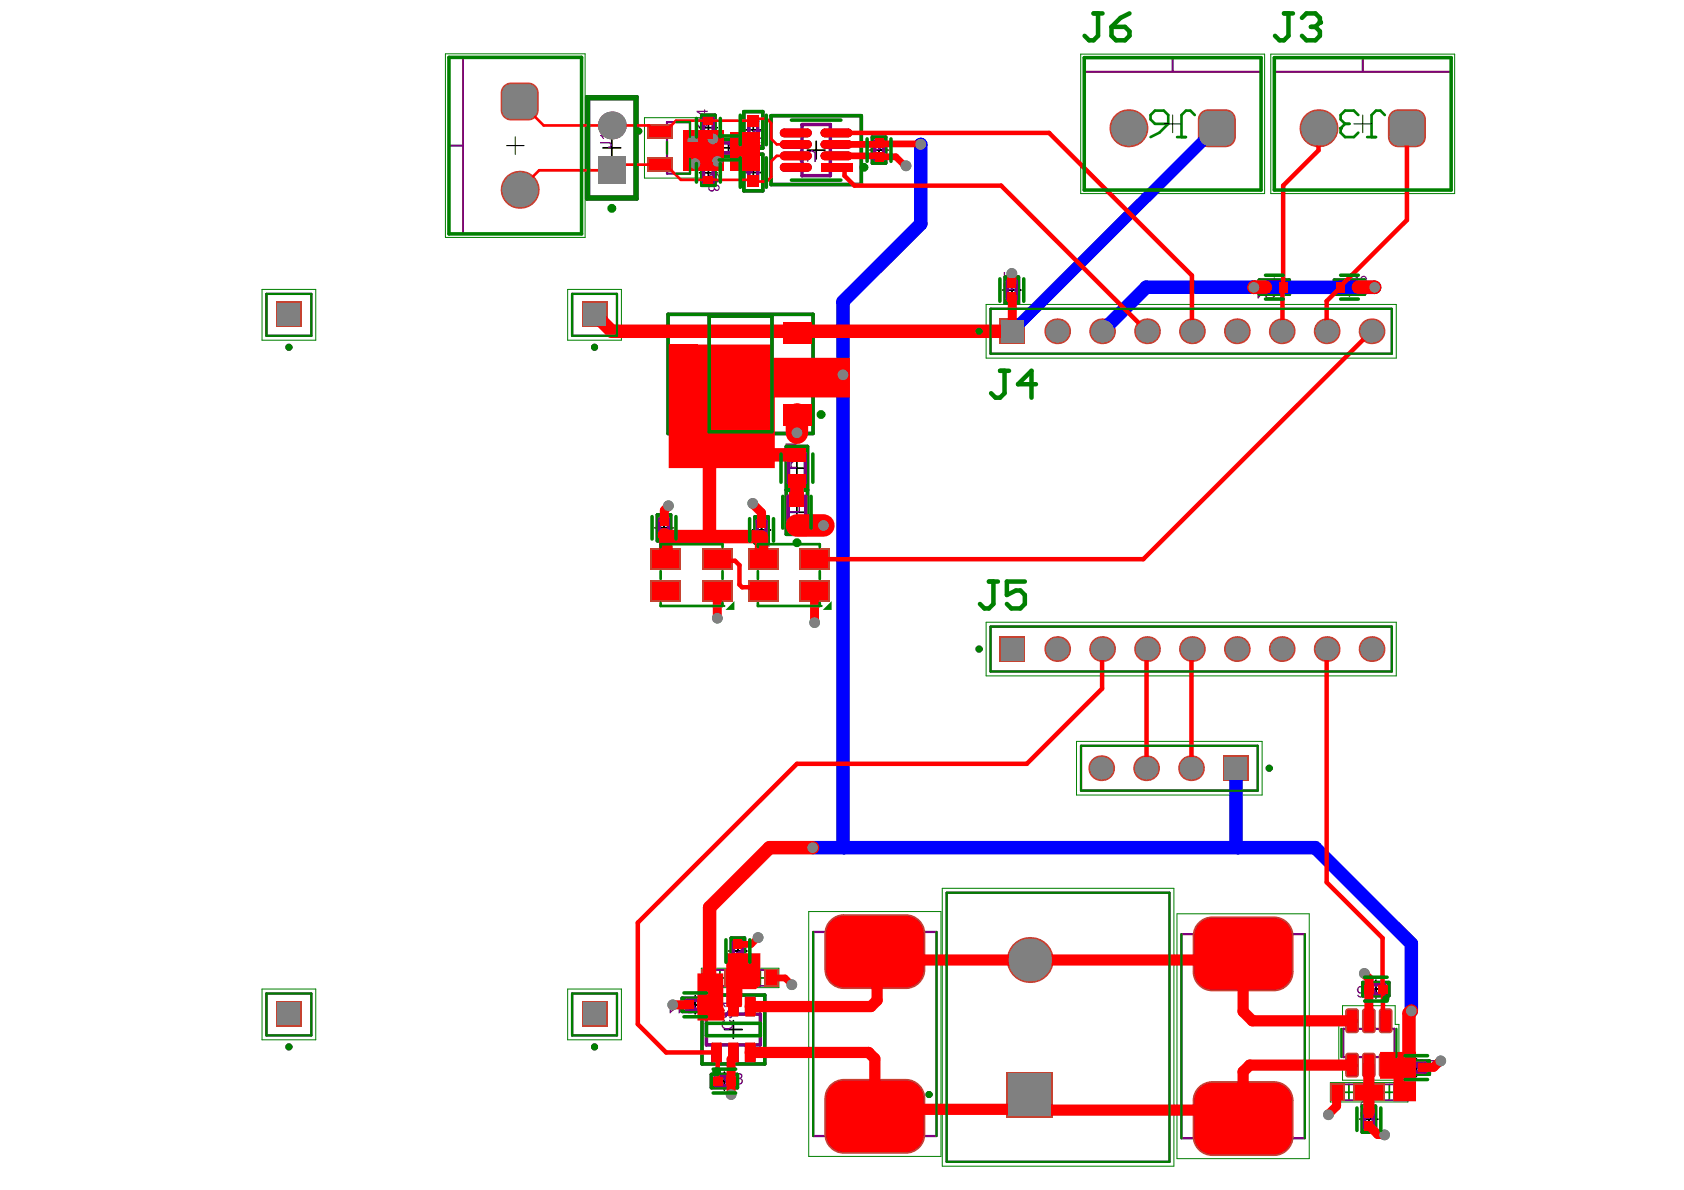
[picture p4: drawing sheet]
<svg xmlns="http://www.w3.org/2000/svg" width="297mm" height="210mm" viewBox="0 0 297 210" stroke-linecap="round" stroke-linejoin="round" font-family="sans-serif">
<path d="M236.5 22.6v.8l.8 .8h1.5l.8-.8M241.2 24.2h1.5M244.3 20.3l-.8-.8h-.8l-.8 .8v3.9" fill="none" stroke="#008000" stroke-width=".47"/>
<circle cx="236.5" cy="22.6" r=".23" fill="#008000"/>
<path d="M202.9 20.3l.8-.8h1.6l.8 .8v1.5h-2.4l-.8-.7zM206.1 21.8l-1.6 1.6-1.6 .8M207.6 24.2h1.6M210.7 20.3l-.7-.8h-.8l-.8 .8v3.9M237.3 21.8l-.8 .8M237.3 21.8h.7M239.6 20.3l-.8-.8h-1.5l-.8 .8v.8l.8 .7" fill="none" stroke="#008000" stroke-width=".47"/>
<path d="M79.2 10.1h23.4v31.2h-23.4zM81.7 10.1v31.2M191.2 12.7h31.2M191.2 10.2h31.2v23.3h-31.2zM206.8 10.2v2.5M224.8 12.7h31.2M224.8 10.2h31.2v23.3h-31.2zM240.4 10.2v2.5M79.2 25.7h2.5" fill="none" stroke="#008000" stroke-width=".31"/>
<g fill="none" stroke="#000" stroke-width=".31">
<path d="M106.4 26.1h3.1M107.9 24.5v3.1M123.4 22.5h3.1M123.4 30.5h3.1M125 21v3.1M125 28.9v3.1M127 26.1h3.1M128.5 24.5v3.1M131.3 22.9h3.1M131.3 30.4h3.1M132.9 21.4v3.1M132.9 28.9v3.1"/>
<path d="M142.4 26.5h3.1M144 24.9v3.1M153.5 26.5h3.1M155.1 24.9v3.1M176.9 51.2h3.1M178.5 49.6v3.1M223.2 50.7h3.1M224.8 49.1v3.1M236.5 50.7h3.1M238 49.1v3.1M129.1 66h3.1M130.6 64.4v3.1"/>
<path d="M115.6 93.1h3.1M117.1 91.5v3.2M132.8 93.5h3.1M134.3 91.9v3.1M139 90.4h3.1M139 82.6h3.1M140.6 81v3.1M140.6 88.8v3.1M121.1 177.2h3.1M122.6 175.7v3.1M128.6 167.8h3.1M130.2 166.2v3.1"/>
<path d="M241.1 174.5h3.1M242.7 172.9v3.1M126.2 190.7h3.1M127.8 189.1v3.1M127.8 181.6h3.1M129.4 180v3.1M239.9 197.4h3.1M241.5 195.9v3.1M248.3 188.3h3.1M249.8 186.8v3.1"/>
</g>
<path d="M89.3 25.7h3.1M90.9 24.1v3.1M205.3 21.8h3.1M206.8 20.3v3.1M238.8 21.8h3.1M240.4 20.3v3.1" fill="none" stroke="#000" stroke-width=".18"/>
<g fill="none" stroke="#800080" stroke-width=".62">
<path d="M103.5 17.1h8.8v18h-8.8zM131.2 19.7h3.3v6.4h-3.3zM123.8 20.3h2.3v4.4h-2.3zM123.8 28.3h2.3v4.4h-2.3zM125.8 24.6h5.4v3h-5.4zM131.2 27.2h3.3v6.5h-3.3zM136 20.4h15.9v12.2h-15.9zM153.9 24.2h2.3v4.6h-2.3zM117.8 55.4h25.6v21.1h-25.6zM177.3 48.9h2.3v4.6h-2.3zM222.1 49.4h5.3v2.5h-5.3zM235.4 49.4h5.3v2.5h-5.3z"/>
<path d="M138.7 78.8h3.7v7.6h-3.7zM116 90.8h2.3v4.6h-2.3zM133.2 91.2h2.3v4.6h-2.3zM138.7 86.5h3.7v7.7h-3.7zM120.3 176.1h4.6v2.3h-4.6zM123.8 175.5h11.1v12.2h-11.1zM129 165.5h2.3v4.5h-2.3zM240.4 173.3h4.6v2.3h-4.6zM125.5 189.5h4.6v2.4h-4.6zM240.3 195.1h2.3v4.6h-2.3zM247.5 187.1h4.6v2.4h-4.6z"/>
</g>
<g fill="#800080">
<path d="M129.1 66.3h.1a.82 .82 0 0 1 .9-.2 .82 .82 0 0 1 .5 .8v1.1h-.3v-1.1a.54 .54 0 0 0-.2-.6 .54 .54 0 0 0-.7 .1l-.1 .2v1.4h-.3z"/>
<path d="M127.4 66h1.3l-.1 .4-.4 .4a.6 .6 0 0 0-.4 1l.3 .1 .3-.3v-.1h.2a.61 .61 0 0 1-.8 .5 .61 .61 0 0 1-.2-1l.8-.7h-1z"/>
<path d="M133.9 93.8a1.18 1.18 0 0 1 1.8 .2v.1a.83 .83 0 0 1-.4 1.1l-.2-.2a.65 .65 0 0 0 .4-.9 .65 .65 0 0 0-.9-.3 .6 .6 0 0 0-.6 .5 .6 .6 0 0 0 .4 .7v.3a1.03 1.03 0 0 1-.5-1.5z"/>
<path d="M133.7 96.2h1.6l-.3-.5h.3l.5 .7h-2.1z"/>
<path d="M133.7 97a2.01 2.01 0 0 1 1.2 1 .4 .4 0 0 0 .6-.2 .4 .4 0 0 0-.4-.5v-.3a.64 .64 0 0 1 .7 .8 .64 .64 0 0 1-1 .4l-.8-.8v.9h-.3z"/>
<path d="M116.7 93.4a1.12 1.12 0 0 1 1.2-.2 1.12 1.12 0 0 1 .7 1l-.4 .6-.2 .1v-.3a.63 .63 0 0 0 .3-.8 .63 .63 0 0 0-.7-.4 .65 .65 0 0 0-.8 .5 .65 .65 0 0 0 .4 .8v.2a.93 .93 0 0 1-.5-1.4z"/>
<path d="M116.5 95.8h1.6l-.3-.4 .2-.1 .5 .7h-2z"/>
<path d="M116.6 96.9l.5-.3-.1 .4a.4 .4 0 0 0-.2 .5 .4 .4 0 0 0 .5 .2 .4 .4 0 0 0 .2-.6l.2 .1a.34 .34 0 0 0 .3 .5 .34 .34 0 0 0 .3-.4v-.3h-.3v-.3a.6 .6 0 0 1 .5 .7 .6 .6 0 0 1-.5 .5l-.4-.3a.58 .58 0 0 1-.7 .4 .58 .58 0 0 1-.4-.7z"/>
<path d="M139.2 87.5a.7 .7 0 0 1 1.1 0l.5 .7v-1h.3v1.3l-.3-.1-.3-.3a1.02 1.02 0 0 0-1-.6l-.2 .2a.4 .4 0 0 0 .4 .6v.2a.74 .74 0 0 1-.5-1z"/>
<path d="M138.6 79.8h1.9v.2h-1.6l.4 .4-.3 .1z"/>
<path d="M138.6 78.2h1.9v.3h-1.6l.4 .3-.3 .1-.4-.4z"/>
<path d="M177 49.8l.4-.3h.1l.1 .2a.65 .65 0 0 0-.3 .9 .65 .65 0 0 0 .9 .3 .6 .6 0 0 0 .6-.5 .6 .6 0 0 0-.5-.7l.1-.3a.94 .94 0 0 1 .5 1.3 .94 .94 0 0 1-1.2 .5 .93 .93 0 0 1-.7-1.4z"/>
<path d="M177 48h.3v.8l.5 .1a.65 .65 0 0 1 .3-.9 .65 .65 0 0 1 .8 .3 .65 .65 0 0 1-.3 .9l-.1-.2a.42 .42 0 0 0 .3-.5 .42 .42 0 0 0-.5-.4 .42 .42 0 0 0-.4 .5l.2 .6-1.1-.2z"/>
<path d="M127.4 180.2l.3-.3h.2v.3a.61 .61 0 0 0-.4 .7 .61 .61 0 0 0 .7 .5 .64 .64 0 0 0 .8-.3 .64 .64 0 0 0-.1-.8l-.1-.1h-.2v-.3a.9 .9 0 0 1 .7 .6 .9 .9 0 0 1-.3 .9 1.11 1.11 0 0 1-1.7-.4l-.1-.4z"/>
<path d="M127.3 178.4l.4-.3h.2v.3a.48 .48 0 0 0-.4 .5 .48 .48 0 0 0 .4 .4l.2-.2a.97 .97 0 0 1 .5-1.1 .78 .78 0 0 1 .7 1.1l-.1 .3-.3 .2h-.3v-.2a.66 .66 0 0 0 .4-1 .33 .33 0 0 0-.4 0 .33 .33 0 0 0-.2 .3l-.1 .3a.55 .55 0 0 1-.6 .5 .55 .55 0 0 1-.4-.8z"/>
<path d="M127.3 176.8h2v.3h-1.6l.3 .4v.1h-.2l-.3-.4-.2-.1z"/>
<path d="M127.9 189.7a.9 .9 0 0 1 1.5 .1l-.2 .1a.66 .66 0 0 0-.9-.3 .66 .66 0 0 0-.3 .9 .6 .6 0 0 0 .5 .6 .6 .6 0 0 0 .7-.5h.3a.93 .93 0 0 1-1.2 .6 .93 .93 0 0 1-.5-1.2z"/>
<path d="M129.6 168.2h.1a1.14 1.14 0 0 1 1.2-.4 .88 .88 0 0 1 .7 .8 .88 .88 0 0 1-.6 .9l-.1-.2a.64 .64 0 0 0 .4-.9 .64 .64 0 0 0-.8-.3 .6 .6 0 0 0-.7 .4 .6 .6 0 0 0 .4 .8v.3a.88 .88 0 0 1-.6-1.4z"/>
<path d="M129.6 170.4h1.5h-.1a.2 .2 0 0 1-.1-.3 .2 .2 0 0 1 .2-.1l.5 .7h-2z"/>
<path d="M121 177a.92 .92 0 0 1 1.1-.2 .92 .92 0 0 1 .4 1.1 .86 .86 0 0 1-.6 .8 .86 .86 0 0 1-1-.5l.2-.1a.64 .64 0 0 0 .8 .4 .64 .64 0 0 0 .4-.9 .61 .61 0 0 0-.5-.7 .61 .61 0 0 0-.7 .5l-.3-.1z"/>
<path d="M119.7 176.8h.2v1.5l.5-.3v.3l-.4 .1-.1 .3h-.2z"/>
<path d="M118.1 176.8h.2v1.5l.5-.3v.3l-.2 .1-.3 .3h-.2z"/>
<path d="M240 48.9a.6 .6 0 0 1 .8-.2 .6 .6 0 0 1 .3 .7l-.3 .2a.58 .58 0 0 1 .4 .7 .58 .58 0 0 1-.7 .4l-.3-.1-.3-.2v-.3h.3a.4 .4 0 0 0 .4 .4 .4 .4 0 0 0 .4-.5 .4 .4 0 0 0-.5-.3h-.1v-.2a.3 .3 0 0 0 .4-.3 .32 .32 0 0 0-.3-.3 .32 .32 0 0 0-.3 .3h-.3z"/>
<path d="M142.6 26.6a.85 .85 0 0 1 .9 0 .85 .85 0 0 1 .4 .8v1.1h-.3v-1.1a.53 .53 0 0 0-.5-.7 .53 .53 0 0 0-.5 .7v1.1h-.2v-1.5z"/>
<path d="M141.1 26.6h.2v1.5l.5-.3v.3l-.6 .4h-.1z"/>
<path d="M105.8 25.1h1.4a.53 .53 0 0 1 .7 .4 .53 .53 0 0 1-.6 .6v-.2a.3 .3 0 0 0 .4-.3 .3 .3 0 0 0-.4-.3h-1.5z"/>
<path d="M105.8 23.8h2v.2h-1.5l.2 .4v.1h-.2z"/>
<path d="M123.1 21l.3-.1 .1 .2a.63 .63 0 0 0-.4 .8 .63 .63 0 0 0 .8 .4 .65 .65 0 0 0 .8-.5 .65 .65 0 0 0-.5-.8v-.2a.89 .89 0 0 1 .7 1.1 .89 .89 0 0 1-1.1 .6 .93 .93 0 0 1-.9-.5 .93 .93 0 0 1 .2-1z"/>
<path d="M125 30.9a1.11 1.11 0 0 1 1.2-.4 1.11 1.11 0 0 1 .8 1l-.3 .6-.3 .2v-.3a.67 .67 0 0 0 .2-.9 .67 .67 0 0 0-.9-.3 .6 .6 0 0 0-.6 .6 .6 .6 0 0 0 .5 .6v.3a.89 .89 0 0 1-.6-1.4z"/>
<path d="M125 32.7l.4-.2 .1 .2a.42 .42 0 0 0-.4 .5 .42 .42 0 0 0 .5 .3 .42 .42 0 0 0 .3-.5l.2 .1a.33 .33 0 0 0 .3 .4 .33 .33 0 0 0 .4-.3 .33 .33 0 0 0-.4-.4v-.2a.55 .55 0 0 1 .5 .7 .55 .55 0 0 1-.9 .2v-.1a.61 .61 0 0 1-.8 .3 .61 .61 0 0 1-.2-.9z"/>
<path d="M132.8 25.5h1.6l-.3-.4h.3l.4 .7h-2z"/>
<path d="M130.9 27.6a.61 .61 0 0 1 .5-.3 .61 .61 0 0 1 .6 .4l.6 .5v-.9h.2v1.3l-.3-.1-.7-.7a.41 .41 0 0 0-.7-.2 .41 .41 0 0 0 .2 .7l.1 .2a.63 .63 0 0 1-.5-.9z"/>
<path d="M128.6 24.5a.9 .9 0 0 1 .9-.5 .9 .9 0 0 1 .7 .7h-.3a.57 .57 0 0 0-.6-.4 .57 .57 0 0 0-.5 .6 .65 .65 0 0 0 .3 1 .65 .65 0 0 0 .9-.5l.2 .1a.91 .91 0 0 1-1.1 .6 .91 .91 0 0 1-.6-1.2z"/>
<path d="M130.6 24.6l.3-.1 .3-.4h.2v2h-.2v-1.6l-.5 .3z"/>
<path d="M153.6 25.1l.4-.3h.2v.3a.62 .62 0 0 0-.4 .7 .62 .62 0 0 0 .7 .5 .66 .66 0 0 0 .8-.5 .66 .66 0 0 0-.4-.8v-.3a.93 .93 0 0 1 .7 1.3 .93 .93 0 0 1-1.3 .5 .91 .91 0 0 1-.7-1.4z"/>
<path d="M153.8 23.3a.93 .93 0 0 1 1.1 .6l.4 .3v-1h.3v1.4l-.3-.1-.6-.5a.56 .56 0 0 0-.9-.3v.3a.3 .3 0 0 0 .4 .3v.2a.69 .69 0 0 1-.6-.5 .69 .69 0 0 1 .2-.7z"/>
<path d="M241 174.3a.92 .92 0 0 1 1.1-.3 .92 .92 0 0 1 .5 1 .9 .9 0 0 1-.7 1 .9 .9 0 0 1-1-.6l.3-.1a.62 .62 0 0 0 .8 .4 .62 .62 0 0 0 .4-.7v-.1a.66 .66 0 0 0-.4-.7 .66 .66 0 0 0-.8 .3l-.1 .1h-.2z"/>
<path d="M250 187.1a.92 .92 0 0 1 1.5 .3l-.2 .1a.66 .66 0 0 0-.9-.3 .66 .66 0 0 0-.3 .9 .6 .6 0 0 0 .5 .6 .6 .6 0 0 0 .7-.5h.2a.89 .89 0 0 1-1.1 .7 .89 .89 0 0 1-.6-1.1z"/>
<path d="M251.8 187h1.3l-.6 1.1-.2 .8h-.2v-.4a1.8 1.8 0 0 1 .7-1.3h-1z"/>
<path d="M240 196.1l.3-.3h.2l.1 .2a.65 .65 0 0 0-.3 .9 .65 .65 0 0 0 .8 .3 .6 .6 0 0 0 .7-.5 .6 .6 0 0 0-.5-.7l.1-.3a.94 .94 0 0 1 .5 1.2 .94 .94 0 0 1-1.2 .5 .93 .93 0 0 1-.7-1.3z"/>
<path d="M139.4 89.3l-.1 .9h1.5v-.5a.66 .66 0 0 0-.9-.6h-.2zM139.3 89.1a.99 .99 0 0 1 1.1-.4 .99 .99 0 0 1 .7 .9v.8h-2v-1z"/>
<path d="M138.8 81.5v.8h.6l-.1-.8a.3 .3 0 0 0-.2-.2 .3 .3 0 0 0-.3 .2zM138.6 81.2a.6 .6 0 0 1 .6-.1 .6 .6 0 0 1 .5 .4l.2-.3 .6-.4v.4l-.8 .6v.5h.8v.3h-1.9z"/>
<path d="M130.1 189.8a.3 .3 0 0 0 .6 0 .3 .3 0 0 0-.6 0zM130 190.7a.4 .4 0 0 0 .8 0 .4 .4 0 0 0-.8 0zM129.9 189.4a.61 .61 0 0 1 .7-.1 .61 .61 0 0 1 .3 .7l-.3 .2a.57 .57 0 0 1 .4 .8 .57 .57 0 0 1-.8 .2 .54 .54 0 0 1-.5-.4 .54 .54 0 0 1 .4-.6 .56 .56 0 0 1-.2-.8z"/>
<path d="M129.8 171.8a.32 .32 0 0 0 .2 .5h.7a.41 .41 0 0 0 .6-.1 .41 .41 0 0 0-.2-.6h-.1a1.38 1.38 0 0 0-1.2 .2zM129.6 171.6l.2-.1a1.25 1.25 0 0 1 1.8 .4 .81 .81 0 0 1-.8 .8h-.2a.92 .92 0 0 1-1-.5z"/>
<path d="M223.4 52a.41 .41 0 0 0 .5 .4h.6v-.6h-.9zM223 50.7h.3l.6 .9h.6v-.9h.2v2h-.9a.56 .56 0 0 1-.7-.5 .56 .56 0 0 1 .6-.6l-.2-.1z"/>
<path d="M222 51.4v.9l.7-.9zM221.8 50.7h.2v.5h.9v.2l-.9 1.3h-.2v-1.3h-.3v-.2h.3z"/>
<path d="M238.3 48.9v.6h.5a.34 .34 0 0 0 .5-.3 .34 .34 0 0 0-.4-.3zM238 48.6h.9a.56 .56 0 0 1 .7 .5 .56 .56 0 0 1-.6 .6l.4 .4 .3 .6h-.3l-.3-.6-.4-.4h-.4v1h-.3z"/>
<path d="M123.3 19.8l.9 .6v-.6zM122.9 19.5h1.3v-.2h.2v.2h.4v.3h-.4v.8h-.2l-1.3-.8z"/>
<path d="M134 23.2v.6a.34 .34 0 0 0 .2 .5 .34 .34 0 0 0 .4-.4v-.7zM132.8 22.9h2v1a.56 .56 0 0 1-.5 .6 .56 .56 0 0 1-.6-.5l-.1 .3-.8 .4v-.3l.8-.4 .1-.3v-.5h-.9z"/>
<path d="M131.1 29.3l-.1 .9h.7v-.8a.31 .31 0 0 0-.3-.3 .31 .31 0 0 0-.3 .2zM130.9 29.2a.58 .58 0 0 1 .6-.3 .58 .58 0 0 1 .5 .5l.2-.3 .6-.4v.3l-.8 .7v.5h.8v.2h-1.9z"/>
<path d="M239.5 174.2a.73 .73 0 0 1 .9-.1 .73 .73 0 0 1 .3 .8 .79 .79 0 0 1-1.1 1l-.2-.3 .2-.2a.4 .4 0 0 0 .5 .3 .4 .4 0 0 0 .3-.4v-.3a.56 .56 0 0 1-.6 .2 .56 .56 0 0 1-.4-.5l-.1-.1zM239.5 174.6a.45 .45 0 0 0 .9 0 .45 .45 0 0 0-.9 0z"/>
<path d="M240.2 194.8a.42 .42 0 0 0 .8 0 .42 .42 0 0 0-.8 0zM240.1 194.4l.3-.2a1.1 1.1 0 0 1 1.6 .6v.2l-.2 .4h-.3v-.2a.4 .4 0 0 0 .3-.5 .4 .4 0 0 0-.5-.3h-.2a.62 .62 0 0 1-.3 1.1 .62 .62 0 0 1-.8-.9z"/>
</g>
<g fill="#008000">
<path d="M142.1 103h2.8v2.5h-2.8z"/>
<path d="M142.1 97.4h2.8v2.5h-2.8z"/>
<path d="M133.4 103h2.8v2.5h-2.8z"/>
<path d="M133.4 97.4h2.8v2.5h-2.8z"/>
<path d="M116.2 97.4h2.8v2.5h-2.8z"/>
<path d="M116.2 103h2.8v2.5h-2.8z"/>
<path d="M124.9 97.4h2.9v2.5h-2.9z"/>
<path d="M124.9 103h2.9v2.5h-2.9z"/>
<circle cx="144.9" cy="106.9" r=".2"/>
<circle cx="127.7" cy="106.9" r=".2"/>
</g>
<g fill="none" stroke="#008000" stroke-width=".18">
<path d="M78.6 9.5h24.6v32.4h-24.6zM190.6 9.5h32.5v24.6h-32.5zM224.2 9.5h32.4v24.6h-32.4zM113.7 20.8h12v10.6h-12zM46.2 51h9.5v9h-9.5zM100.1 51h9.5v9h-9.5zM173.9 53.7h72.4v9.5h-72.4zM116.5 96h10.9v10.9h-10.9zM133.7 96h10.9v10.9h-10.9zM173.9 109.8h72.4v9.4h-72.4zM189.9 130.8h32.7v9.4h-32.7zM166.2 156.7h40.9v49h-40.9z"/>
<path d="M46.2 174.5h9.5v8.9h-9.5zM100.1 174.5h9.5v8.9h-9.5zM123.7 170.8h6.6v3.4h-6.6zM130.8 170.8h6.6v3.4h-6.6zM142.7 160.8h23.3v43.2h-23.3zM207.6 161.2h23.3v43.2h-23.3zM236.8 177.4h9.3v3.3h.7v6.5h-.7v3.3h-9.3v-3.3h-.6v-6.5h.6zM234.7 191h6.5v3.4h-6.5zM241.8 191h6.5v3.4h-6.5z"/>
</g>
<g fill="none" stroke="#008000" stroke-width=".62">
<path d="M103.5 17.1h8.8v18h-8.8zM131.2 19.7h3.3v6.4h-3.3zM123.8 20.3h2.3v4.4h-2.3zM123.8 28.3h2.3v4.4h-2.3zM125.8 24.6h5.4v3h-5.4zM131.2 27.2h3.3v6.5h-3.3zM136 20.4h15.9v12.2h-15.9zM153.9 24.2h2.3v4.6h-2.3zM117.8 55.4h25.6v21.1h-25.6zM177.3 48.9h2.3v4.6h-2.3zM222.1 49.4h5.3v2.5h-5.3zM235.4 49.4h5.3v2.5h-5.3z"/>
<path d="M138.7 78.8h3.7v7.6h-3.7zM116 90.8h2.3v4.6h-2.3zM133.2 91.2h2.3v4.6h-2.3zM138.7 86.5h3.7v7.7h-3.7zM120.3 176.1h4.6v2.3h-4.6zM123.8 175.5h11.1v12.2h-11.1zM129 165.5h2.3v4.5h-2.3zM240.4 173.3h4.6v2.3h-4.6zM125.5 189.5h4.6v2.4h-4.6zM240.3 195.1h2.3v4.6h-2.3zM247.5 187.1h4.6v2.4h-4.6z"/>
</g>
<path d="M125.6 172.5h2.8M127 171.1v2.8M132.7 172.5h2.8M134.1 171.1v2.8M236.5 192.7h2.8M237.9 191.3v2.8M243.7 192.7h2.8M245.1 191.3v2.8" fill="none" stroke="#008000" stroke-width=".31"/>
<path d="M117.7 21.5h4v9.1h-4zM47 51.8h7.9v7.4h-7.9zM100.9 51.8h7.9v7.4h-7.9zM174.7 54.5h70.8v7.9h-70.8zM174.7 110.5h70.8v7.9h-70.8zM190.7 131.6h31.1v7.9h-31.1zM167 157.5h39.3v47.4h-39.3zM47 175.2h7.9v7.4h-7.9zM100.9 175.2h7.9v7.4h-7.9zM143.4 164.4h21.8v36h-21.8zM208.4 164.8h21.8v36h-21.8zM236.9 181.5h9.1v5h-9.1z" fill="none" stroke="#800080" stroke-width=".4"/>
<g fill="none" stroke="#800080" stroke-width=".62">
<path d="M103.8 17.4h8.2v17.4h-8.2zM124.1 20.9h1.7v3.3h-1.7zM124.1 28.9h1.7v3.2h-1.7zM126.9 25.2h3.3v1.7h-3.3zM132.1 21.4h1.6v3.1h-1.6zM132.1 28.9h1.6v3.1h-1.6zM141.5 22h5v9h-5zM154.3 24.9h1.5v3.1h-1.5zM125.1 55.8h11.1v20.4h-11.1zM177.7 49.6h1.6v3.1h-1.6zM223.1 49.8h3.3v1.7h-3.3zM236.4 49.8h3.3v1.7h-3.3z"/>
<path d="M139.1 80h3v5.1h-3zM116.3 91.5h1.6v3.2h-1.6zM133.6 91.9h1.5v3.1h-1.5zM139 87.6h3.1v5.6h-3.1zM121.1 176.5h3.1v1.5h-3.1zM124.6 178.9h9.5v5.4h-9.5zM129.4 166.2h1.5v3.1h-1.5zM241.1 173.7h3.1v1.6h-3.1zM126.2 189.9h3.1v1.6h-3.1zM240.7 195.9h1.5v3.1h-1.5zM248.3 187.5h3.1v1.6h-3.1z"/>
<circle cx="112.7" cy="23.1" r=".31"/>
<circle cx="172.7" cy="58.4" r=".31"/>
<circle cx="51" cy="61.3" r=".31"/>
<circle cx="104.9" cy="61.3" r=".31"/>
<circle cx="172.7" cy="114.5" r=".31"/>
<circle cx="223.9" cy="135.5" r=".31"/>
<circle cx="244.4" cy="176.2" r=".31"/>
<circle cx="51" cy="184.7" r=".31"/>
<circle cx="104.9" cy="184.7" r=".31"/>
<circle cx="163.9" cy="193.1" r=".31"/>
</g>
<g fill="none" stroke="#800080" stroke-width=".31">
<path d="M79.2 10.1h23.4v31.2h-23.4zM81.7 10.1v31.2M191.2 10.2h31.2v23.3h-31.2zM191.2 12.7h31.2M206.8 10.2v2.5M224.8 10.2h31.2v23.3h-31.2zM224.8 12.7h31.2M240.4 10.2v2.5M79.2 25.7h2.5M124.3 171.1h5.3v2.8h-5.3zM131.5 171.1h5.3v2.8h-5.3zM235.3 191.3h5.3v2.8h-5.3z"/>
<path d="M242.4 191.3h5.3v2.8h-5.3z"/>
</g>
<g fill="#c64230">
<path d="M177.6 189h8.1v8.1h-8.1z" fill-rule="evenodd"/>
<path d="M48.7 176.5h4.5v4.6h-4.5z" fill-rule="evenodd"/>
<path d="M102.6 176.5h4.5v4.6h-4.5z" fill-rule="evenodd"/>
<path d="M176.3 112.2h4.5v4.6h-4.5z" fill-rule="evenodd"/>
<path d="M176.3 56.2h4.5v4.5h-4.5z" fill-rule="evenodd"/>
<path d="M48.7 53.1h4.5v4.6h-4.5z" fill-rule="evenodd"/>
<path d="M102.6 53.1h4.5v4.6h-4.5z" fill-rule="evenodd"/>
<path d="M105.5 27.6h4.9v4.9h-4.9z" fill-rule="evenodd"/>
<path d="M88.3 16.4l1.8-1.8h3.1l1.8 1.8v3l-1.8 1.9h-3.1l-1.8-1.9z" fill-rule="evenodd"/>
<path d="M215.7 133.2h4.6v4.6h-4.6z" fill-rule="evenodd"/>
<path d="M244.8 21.1l1.8-1.8h3.1l1.8 1.8v3l-1.8 1.9h-3.1l-1.8-1.9z" fill-rule="evenodd"/>
<path d="M211.3 21.1l1.8-1.8h3.1l1.8 1.8v3l-1.8 1.9h-3.1l-1.8-1.9z" fill-rule="evenodd"/>
<path d="M118.2 60.8h4.9v10.3h-4.9z" fill-rule="evenodd"/>
<path d="M138.1 56.9h5v3.8h-5z" fill-rule="evenodd"/>
<path d="M138.1 64.1h5v3.7h-5z" fill-rule="evenodd"/>
<path d="M138.1 71.3h5v3.7h-5z" fill-rule="evenodd"/>
<path d="M141 102.4h5.3v3.7h-5.3z" fill-rule="evenodd"/>
<path d="M240.7 173.7h1.6v1.5h-1.6z" fill-rule="evenodd"/>
<path d="M177.7 49.2h1.5v1.6h-1.5z" fill-rule="evenodd"/>
<path d="M133.6 91.5h1.5v1.6h-1.5z" fill-rule="evenodd"/>
<path d="M123.9 102.4h5.3v3.7h-5.3z" fill-rule="evenodd"/>
<path d="M240.2 178.4l.6-.5h1.3l.6 .5v3.3l-.6 .6h-1.3l-.6-.6z" fill-rule="evenodd"/>
<path d="M250.2 187.6h1.6v1.5h-1.6z" fill-rule="evenodd"/>
<path d="M234.7 191.1h2.5v3.1h-2.5z" fill-rule="evenodd"/>
<path d="M240.7 197.8h1.5v1.6h-1.5z" fill-rule="evenodd"/>
<path d="M154.3 26.9h1.5v1.6h-1.5z" fill-rule="evenodd"/>
<path d="M144.7 27.5l.8-.8h4.1l.8 .8-.8 .8h-4.1z" fill-rule="evenodd"/>
<path d="M116.4 91.1h1.5v1.6h-1.5z" fill-rule="evenodd"/>
<path d="M126.2 25.3h1.5v1.6h-1.5z" fill-rule="evenodd"/>
<path d="M124.1 23.1h1.7v1.3h-1.7z" fill-rule="evenodd"/>
<path d="M120.7 24.8h4.5v2.5h-4.5z" fill-rule="evenodd"/>
<path d="M124.1 28.6h1.7v1.3h-1.7z" fill-rule="evenodd"/>
<path d="M139.3 91.4h2.5v2.5h-2.5z" fill-rule="evenodd"/>
<path d="M134.9 170.9h2.5v3.2h-2.5z" fill-rule="evenodd"/>
<path d="M129.4 165.8h1.5v1.6h-1.5z" fill-rule="evenodd"/>
<path d="M128.4 184.1l.2-.2h1.5l.2 .2v3.1l-.2 .2h-1.5l-.2-.2z" fill-rule="evenodd"/>
<path d="M120.6 176.5h1.7v1.5h-1.7z" fill-rule="evenodd"/>
<path d="M128.2 190h1.6v1.4h-1.6z" fill-rule="evenodd"/>
<path d="M133.6 93.8h1.5v1.6h-1.5z" fill-rule="evenodd"/>
<path d="M154.3 24.5h1.5v1.6h-1.5z" fill-rule="evenodd"/>
<path d="M247.8 187.6h1.6v1.5h-1.6z" fill-rule="evenodd"/>
<path d="M243.2 186.2l.5-.5h1.4l.5 .5v3.3l-.5 .6h-1.4l-.5-.6z" fill-rule="evenodd"/>
<path d="M245.8 191.1h2.5v3.1h-2.5z" fill-rule="evenodd"/>
<path d="M132 96.8h5.3v3.7h-5.3z" fill-rule="evenodd"/>
<path d="M144.7 25.5l.8-.8h4.1l.8 .8-.8 .7h-4.1z" fill-rule="evenodd"/>
<path d="M116.4 93.5h1.5v1.6h-1.5z" fill-rule="evenodd"/>
<path d="M139 79.1h3.1v2.3h-3.1z" fill-rule="evenodd"/>
<path d="M114.8 96.8h5.3v3.7h-5.3z" fill-rule="evenodd"/>
<path d="M125.5 176l.1-.2h1.6l.1 .2v3.1l-.1 .2h-1.6l-.1-.2z" fill-rule="evenodd"/>
<path d="M123.7 170.9h2.5v3.2h-2.5z" fill-rule="evenodd"/>
<path d="M123 176.5h1.6v1.5h-1.6z" fill-rule="evenodd"/>
<path d="M177.7 51.5h1.5v1.6h-1.5z" fill-rule="evenodd"/>
<path d="M132 102.4h5.3v3.7h-5.3z" fill-rule="evenodd"/>
<path d="M123.9 96.8h5.3v3.7h-5.3z" fill-rule="evenodd"/>
<path d="M141 96.8h5.3v3.7h-5.3z" fill-rule="evenodd"/>
<path d="M114.8 102.4h5.3v3.7h-5.3z" fill-rule="evenodd"/>
<path d="M139.3 86.8h2.5v2.5h-2.5z" fill-rule="evenodd"/>
<path d="M139 83.7h3.1v2.4h-3.1z" fill-rule="evenodd"/>
<path d="M125.5 184.1l.1-.2h1.6l.1 .2v3.1l-.1 .2h-1.6l-.1-.2z" fill-rule="evenodd"/>
<path d="M128.4 176l.2-.2h1.5l.2 .2v3.1l-.2 .2h-1.5l-.2-.2z" fill-rule="evenodd"/>
<path d="M131.4 176l.1-.2h1.6l.2 .2v3.1l-.2 .2h-1.6l-.1-.2z" fill-rule="evenodd"/>
<path d="M131.4 184.1l.1-.2h1.6l.2 .2v3.1l-.2 .2h-1.6l-.1-.2z" fill-rule="evenodd"/>
<path d="M125.8 190h1.6v1.4h-1.6z" fill-rule="evenodd"/>
<path d="M129.4 168.1h1.5v1.6h-1.5z" fill-rule="evenodd"/>
<path d="M127.8 170.9h2.5v3.2h-2.5z" fill-rule="evenodd"/>
<path d="M130.8 170.9h2.5v3.2h-2.5z" fill-rule="evenodd"/>
<path d="M210.4 194.2l3.4-3.5h10.9l3.5 3.5v6.3l-3.5 3.4h-10.9l-3.4-3.4z" fill-rule="evenodd"/>
<path d="M237.3 178.4l.5-.5h1.4l.5 .5v3.3l-.5 .6h-1.4l-.5-.6z" fill-rule="evenodd"/>
<path d="M145.4 164.7l3.5-3.4h10.9l3.4 3.4v6.3l-3.4 3.5h-10.9l-3.5-3.5z" fill-rule="evenodd"/>
<path d="M238.8 49.7h1.6v1.9h-1.6z" fill-rule="evenodd"/>
<path d="M222.4 49.7h1.6v1.9h-1.6z" fill-rule="evenodd"/>
<path d="M237.3 186.2l.5-.5h1.4l.5 .5v3.3l-.5 .6h-1.4l-.5-.6z" fill-rule="evenodd"/>
<path d="M210.4 165.1l3.4-3.5h10.9l3.5 3.5v6.3l-3.5 3.5h-10.9l-3.4-3.5z" fill-rule="evenodd"/>
<path d="M145.4 193.8l3.5-3.5h10.9l3.4 3.5v6.3l-3.4 3.4h-10.9l-3.5-3.4z" fill-rule="evenodd"/>
<path d="M225.6 49.7h1.5v1.9h-1.5z" fill-rule="evenodd"/>
<path d="M235.7 49.7h1.6v1.9h-1.6z" fill-rule="evenodd"/>
<path d="M243.2 178.4l.5-.5h1.4l.5 .5v3.3l-.5 .6h-1.4l-.5-.6z" fill-rule="evenodd"/>
<path d="M243.1 173.7h1.6v1.5h-1.6z" fill-rule="evenodd"/>
<path d="M137.6 29.5l.7-.8h4.1l.8 .8-.8 .8h-4.1z" fill-rule="evenodd"/>
<path d="M137.6 27.5l.7-.8h4.1l.8 .8-.8 .8h-4.1z" fill-rule="evenodd"/>
<path d="M137.6 25.5l.7-.8h4.1l.8 .8-.8 .7h-4.1z" fill-rule="evenodd"/>
<path d="M137.6 23.4l.7-.7h4.1l.8 .7-.8 .8h-4.1z" fill-rule="evenodd"/>
<path d="M144.7 23.4l.8-.7h4.1l.8 .7-.8 .8h-4.1z" fill-rule="evenodd"/>
<path d="M144.7 28.7h5.7v1.6h-5.7z" fill-rule="evenodd"/>
<path d="M124.1 20.6h1.7v1.3h-1.7z" fill-rule="evenodd"/>
<path d="M124.1 31.1h1.7v1.3h-1.7z" fill-rule="evenodd"/>
<path d="M114.1 27.8h4.5v2.5h-4.5z" fill-rule="evenodd"/>
<path d="M114.1 21.9h4.5v2.5h-4.5z" fill-rule="evenodd"/>
<path d="M131.8 20.3h2.1v2.1h-2.1z" fill-rule="evenodd"/>
<path d="M131.8 23.4h2.1v2.1h-2.1z" fill-rule="evenodd"/>
<path d="M131.8 31h2.1v2h-2.1z" fill-rule="evenodd"/>
<path d="M131.8 27.8h2.1v2.1h-2.1z" fill-rule="evenodd"/>
<path d="M129.3 25.3h1.6v1.6h-1.6z" fill-rule="evenodd"/>
<path d="M240.2 186.2l.6-.5h1.3l.6 .5v3.3l-.6 .6h-1.3l-.6-.6z" fill-rule="evenodd"/>
<path d="M241.8 191.1h2.5v3.1h-2.5z" fill-rule="evenodd"/>
<path d="M238.7 191.1h2.5v3.1h-2.5z" fill-rule="evenodd"/>
<path d="M240.7 195.4h1.5v1.6h-1.5z" fill-rule="evenodd"/>
</g>
<g fill="#c64230">
<path d="M93.2 19.4h1.8a1.84 1.84 0 0 1-1.8 1.9z"/>
<path d="M93.2 14.6a1.84 1.84 0 0 1 1.8 1.8h-1.8z"/>
<path d="M88.8 15.1l.9-.5h.4v1.8h-1.8l.1-.5z"/>
<path d="M88.3 19.4h1.8v1.9a1.84 1.84 0 0 1-1.8-1.9z"/>
<path d="M244.8 24.1h1.8v1.9a1.84 1.84 0 0 1-1.8-1.9z"/>
<path d="M249.7 24.1h1.8a1.84 1.84 0 0 1-1.8 1.9z"/>
<path d="M249.7 19.3a1.84 1.84 0 0 1 1.8 1.8h-1.8z"/>
<path d="M245.3 19.8l.9-.5h.4v1.8h-1.8l.1-.5z"/>
<path d="M211.3 24.1h1.8v1.9a1.84 1.84 0 0 1-1.8-1.9z"/>
<path d="M216.2 24.1h1.8a1.84 1.84 0 0 1-1.8 1.9z"/>
<path d="M216.2 19.3a1.84 1.84 0 0 1 1.8 1.8h-1.8z"/>
<path d="M211.8 19.8l.8-.5h.5v1.8h-1.8v-.5z"/>
<path d="M242.1 181.7h.6a.54 .54 0 0 1-.6 .6z"/>
<path d="M242.1 177.9a.54 .54 0 0 1 .6 .5h-.6z"/>
<path d="M240.3 178.1l.5-.2v.5h-.6z"/>
<path d="M240.2 181.7h.6v.6l-.3-.1z"/>
<path d="M144.7 27.5h.8v.8a.77 .77 0 0 1-.8-.8z"/>
<path d="M149.6 27.5h.8a.77 .77 0 0 1-.8 .8z"/>
<path d="M149.6 26.7a.77 .77 0 0 1 .8 .8h-.8z"/>
<path d="M145 26.9l.5-.2v.8h-.8z"/>
<path d="M128.5 184l.1-.1v.2h-.2z"/>
<path d="M128.4 187.2h.2v.2z"/>
<path d="M130.1 187.2h.2l-.2 .2z"/>
<path d="M130.1 183.9l.2 .2h-.2z"/>
<path d="M245.1 189.5h.5a.54 .54 0 0 1-.5 .6z"/>
<path d="M245.1 185.7l.5 .2v.3h-.5z"/>
<path d="M243.3 185.9l.4-.2v.5h-.5z"/>
<path d="M243.2 189.5h.5v.6a.54 .54 0 0 1-.5-.6z"/>
<path d="M144.7 25.5h.8v.7a.77 .77 0 0 1-.8-.7z"/>
<path d="M149.6 25.5h.8a.77 .77 0 0 1-.8 .7z"/>
<path d="M149.6 24.7a.77 .77 0 0 1 .8 .8h-.8z"/>
<path d="M145 24.9l.5-.2v.8h-.8z"/>
<path d="M125.5 175.9l.1-.1v.2h-.1z"/>
<path d="M125.5 179.1h.1v.2z"/>
<path d="M127.2 179.1h.1l-.1 .2z"/>
<path d="M127.2 175.8l.1 .2h-.1z"/>
<path d="M125.5 184l.1-.1v.2h-.1z"/>
<path d="M125.5 187.2h.1v.2z"/>
<path d="M127.2 187.2h.1l-.1 .2z"/>
<path d="M127.2 183.9l.1 .2h-.1z"/>
<path d="M128.5 175.9l.1-.1v.2h-.2z"/>
<path d="M128.4 179.1h.2v.2z"/>
<path d="M130.1 179.1h.2l-.2 .2z"/>
<path d="M130.1 175.8l.2 .2h-.2z"/>
<path d="M131.4 175.9l.1-.1v.2h-.1z"/>
<path d="M131.4 179.1h.1v.2z"/>
<path d="M133.1 179.1h.2l-.2 .2z"/>
<path d="M133.1 175.8l.2 .2h-.2z"/>
<path d="M131.4 184l.1-.1v.2h-.1z"/>
<path d="M131.4 187.2h.1v.2z"/>
<path d="M133.1 187.2h.2l-.2 .2z"/>
<path d="M133.1 183.9l.2 .2h-.2z"/>
<path d="M211.4 191.7a3.5 3.5 0 0 1 2.4-1v3.5h-3.4a3.4 3.4 0 0 1 1-2.5z"/>
<path d="M210.4 200.5h3.4v3.4a3.5 3.5 0 0 1-2.4-1 3.4 3.4 0 0 1-1-2.4z"/>
<path d="M224.7 200.5h3.5a3.5 3.5 0 0 1-3.5 3.4z"/>
<path d="M224.7 190.7a3.5 3.5 0 0 1 2.5 1 3.4 3.4 0 0 1 1 2.5h-3.5z"/>
<path d="M239.2 181.7h.5a.54 .54 0 0 1-.5 .6z"/>
<path d="M239.2 177.9a.54 .54 0 0 1 .5 .5h-.5z"/>
<path d="M237.3 178.1l.5-.2v.5h-.5z"/>
<path d="M237.3 181.7h.5v.6l-.3-.1z"/>
<path d="M146.4 162.3a3.5 3.5 0 0 1 2.5-1v3.4h-3.5a3.4 3.4 0 0 1 1-2.4z"/>
<path d="M145.4 171h3.5v3.5a3.5 3.5 0 0 1-2.5-1.1 3.4 3.4 0 0 1-1-2.4z"/>
<path d="M159.8 171h3.4a3.5 3.5 0 0 1-3.4 3.5z"/>
<path d="M159.8 161.3a3.5 3.5 0 0 1 2.4 1 3.4 3.4 0 0 1 1 2.4h-3.4z"/>
<path d="M239.2 189.5h.5a.54 .54 0 0 1-.5 .6z"/>
<path d="M239.2 185.7h.2l.3 .5h-.5z"/>
<path d="M237.3 185.9l.5-.2v.5h-.5z"/>
<path d="M237.3 189.5h.5v.6a.54 .54 0 0 1-.5-.6z"/>
<path d="M211.4 162.7a3.5 3.5 0 0 1 2.4-1.1v3.5h-3.4a3.4 3.4 0 0 1 1-2.4z"/>
<path d="M210.4 171.4h3.4v3.5a3.5 3.5 0 0 1-2.4-1.1 3.4 3.4 0 0 1-1-2.4z"/>
<path d="M224.7 171.4h3.5a3.5 3.5 0 0 1-3.5 3.5z"/>
<path d="M224.7 161.6a3.5 3.5 0 0 1 2.5 1.1 3.4 3.4 0 0 1 1 2.4h-3.5z"/>
<path d="M146.4 191.3a3.5 3.5 0 0 1 2.5-1v3.5h-3.5a3.4 3.4 0 0 1 1-2.5z"/>
<path d="M145.4 200.1h3.5v3.4a3.5 3.5 0 0 1-2.5-1 3.4 3.4 0 0 1-1-2.4z"/>
<path d="M159.8 200.1h3.4a3.5 3.5 0 0 1-3.4 3.4z"/>
<path d="M159.8 190.3a3.5 3.5 0 0 1 2.4 1 3.4 3.4 0 0 1 1 2.5h-3.4z"/>
<path d="M245.1 181.7h.5a.54 .54 0 0 1-.5 .6z"/>
<path d="M245.1 177.9a.54 .54 0 0 1 .5 .5h-.5z"/>
<path d="M243.3 178.1l.4-.2v.5h-.5z"/>
<path d="M243.2 181.7h.5v.6l-.4-.3z"/>
<path d="M137.6 29.5h.7v.8a.77 .77 0 0 1-.7-.8z"/>
<path d="M142.4 29.5h.8a.77 .77 0 0 1-.8 .8z"/>
<path d="M142.4 28.7a.77 .77 0 0 1 .8 .8h-.8z"/>
<path d="M137.8 29l.5-.3v.8h-.7z"/>
<path d="M137.6 27.5h.7v.8a.77 .77 0 0 1-.7-.8z"/>
<path d="M142.4 27.5h.8a.77 .77 0 0 1-.8 .8z"/>
<path d="M142.4 26.7a.77 .77 0 0 1 .8 .8h-.8z"/>
<path d="M137.8 26.9l.5-.2v.8h-.7z"/>
<path d="M137.6 25.5h.7v.7a.77 .77 0 0 1-.7-.7z"/>
<path d="M142.4 25.5h.8a.77 .77 0 0 1-.8 .7z"/>
<path d="M142.4 24.7a.77 .77 0 0 1 .8 .8h-.8z"/>
<path d="M137.8 24.9l.5-.2v.8h-.7z"/>
<path d="M137.6 23.4h.7v.8a.77 .77 0 0 1-.7-.8z"/>
<path d="M142.4 23.4h.8a.77 .77 0 0 1-.8 .8z"/>
<path d="M142.4 22.7a.77 .77 0 0 1 .8 .7h-.8z"/>
<path d="M137.8 22.9l.5-.2v.7h-.7z"/>
<path d="M144.7 23.4h.8v.8a.77 .77 0 0 1-.8-.8z"/>
<path d="M149.6 23.4h.8a.77 .77 0 0 1-.8 .8z"/>
<path d="M149.6 22.7a.77 .77 0 0 1 .8 .7h-.8z"/>
<path d="M145 22.9l.5-.2v.7h-.8z"/>
<path d="M242.1 189.5h.6a.54 .54 0 0 1-.6 .6z"/>
<path d="M242.1 185.7h.3l.3 .5h-.6z"/>
<path d="M240.3 185.9l.5-.2v.5h-.6z"/>
<path d="M240.2 189.5h.6v.6a.54 .54 0 0 1-.6-.6z"/>
<circle cx="181.6" cy="169.3" r="4.1"/>
<circle cx="91.7" cy="33.5" r="3.4"/>
<circle cx="107.9" cy="22.1" r="2.45"/>
<circle cx="202.2" cy="135.5" r="2.28"/>
<circle cx="210.1" cy="135.5" r="2.28"/>
<circle cx="194.2" cy="135.5" r="2.28"/>
<circle cx="186.5" cy="114.5" r="2.28"/>
<circle cx="218.2" cy="114.5" r="2.28"/>
<circle cx="210.2" cy="114.5" r="2.28"/>
<circle cx="202.3" cy="114.5" r="2.28"/>
<circle cx="194.4" cy="114.5" r="2.28"/>
<circle cx="241.9" cy="114.5" r="2.28"/>
<circle cx="234" cy="114.5" r="2.28"/>
<circle cx="226.1" cy="114.5" r="2.28"/>
<circle cx="186.5" cy="58.4" r="2.28"/>
<circle cx="241.9" cy="58.4" r="2.28"/>
<circle cx="194.4" cy="58.4" r="2.28"/>
<circle cx="218.2" cy="58.4" r="2.28"/>
<circle cx="226.1" cy="58.4" r="2.28"/>
<circle cx="234" cy="58.4" r="2.28"/>
<circle cx="210.2" cy="58.4" r="2.28"/>
<circle cx="202.3" cy="58.4" r="2.28"/>
<circle cx="232.6" cy="22.6" r="3.4"/>
<circle cx="199" cy="22.6" r="3.4"/>
</g>
<g fill="#800080">
<path d="M118.2 60.8h4.9v10.3h-4.9z" fill-rule="evenodd"/>
<path d="M138.1 56.9h5v3.8h-5z" fill-rule="evenodd"/>
<path d="M138.1 64.1h5v3.7h-5z" fill-rule="evenodd"/>
<path d="M138.1 71.3h5v3.7h-5z" fill-rule="evenodd"/>
<path d="M141.3 102.7h4.7v3.1h-4.7z" fill-rule="evenodd"/>
<path d="M240.7 173.7h1.6v1.5h-1.6z" fill-rule="evenodd"/>
<path d="M177.7 49.2h1.5v1.6h-1.5z" fill-rule="evenodd"/>
<path d="M133.6 91.5h1.5v1.6h-1.5z" fill-rule="evenodd"/>
<path d="M124.2 102.7h4.6v3.1h-4.6z" fill-rule="evenodd"/>
<path d="M240.5 178.4l.3-.2h1.3l.3 .2v3.3l-.3 .2h-1.3l-.3-.2z" fill-rule="evenodd"/>
<path d="M250.2 187.6h1.6v1.5h-1.6z" fill-rule="evenodd"/>
<path d="M235 191.4h1.8v2.5h-1.8z" fill-rule="evenodd"/>
<path d="M240.7 197.8h1.5v1.6h-1.5z" fill-rule="evenodd"/>
<path d="M154.3 26.9h1.5v1.6h-1.5z" fill-rule="evenodd"/>
<path d="M144.7 27.5l.8-.8h4.1l.8 .8-.8 .8h-4.1z" fill-rule="evenodd"/>
<path d="M116.4 91.1h1.5v1.6h-1.5z" fill-rule="evenodd"/>
<path d="M126.2 25.3h1.5v1.6h-1.5z" fill-rule="evenodd"/>
<path d="M124.1 23.1h1.7v1.3h-1.7z" fill-rule="evenodd"/>
<path d="M121 25.2h3.9v1.8h-3.9z" fill-rule="evenodd"/>
<path d="M124.1 28.6h1.7v1.3h-1.7z" fill-rule="evenodd"/>
<path d="M139.3 91.4h2.5v2.5h-2.5z" fill-rule="evenodd"/>
<path d="M135.2 171.3h1.9v2.4h-1.9z" fill-rule="evenodd"/>
<path d="M129.4 165.8h1.5v1.6h-1.5z" fill-rule="evenodd"/>
<path d="M128.4 184.1l.2-.2h1.5l.2 .2v3.1l-.2 .2h-1.5l-.2-.2z" fill-rule="evenodd"/>
<path d="M120.6 176.5h1.7v1.5h-1.7z" fill-rule="evenodd"/>
<path d="M128.2 190h1.6v1.4h-1.6z" fill-rule="evenodd"/>
<path d="M133.6 93.8h1.5v1.6h-1.5z" fill-rule="evenodd"/>
<path d="M154.3 24.5h1.5v1.6h-1.5z" fill-rule="evenodd"/>
<path d="M247.8 187.6h1.6v1.5h-1.6z" fill-rule="evenodd"/>
<path d="M243.5 186.2l.2-.2h1.4l.2 .2v3.3l-.2 .3h-1.4l-.2-.3z" fill-rule="evenodd"/>
<path d="M246.2 191.4h1.8v2.5h-1.8z" fill-rule="evenodd"/>
<path d="M132.3 97.1h4.7v3.1h-4.7z" fill-rule="evenodd"/>
<path d="M144.7 25.5l.8-.8h4.1l.8 .8-.8 .7h-4.1z" fill-rule="evenodd"/>
<path d="M116.4 93.5h1.5v1.6h-1.5z" fill-rule="evenodd"/>
<path d="M139 79.1h3.1v2.3h-3.1z" fill-rule="evenodd"/>
<path d="M115.1 97.1h4.7v3.1h-4.7z" fill-rule="evenodd"/>
<path d="M125.5 176l.1-.2h1.6l.1 .2v3.1l-.1 .2h-1.6l-.1-.2z" fill-rule="evenodd"/>
<path d="M124 171.3h1.9v2.4h-1.9z" fill-rule="evenodd"/>
<path d="M123 176.5h1.6v1.5h-1.6z" fill-rule="evenodd"/>
<path d="M177.7 51.5h1.5v1.6h-1.5z" fill-rule="evenodd"/>
<path d="M132.3 102.7h4.7v3.1h-4.7z" fill-rule="evenodd"/>
<path d="M124.2 97.1h4.6v3.1h-4.6z" fill-rule="evenodd"/>
<path d="M141.3 97.1h4.7v3.1h-4.7z" fill-rule="evenodd"/>
<path d="M115.1 102.7h4.7v3.1h-4.7z" fill-rule="evenodd"/>
<path d="M139.3 86.8h2.5v2.5h-2.5z" fill-rule="evenodd"/>
<path d="M139 83.7h3.1v2.4h-3.1z" fill-rule="evenodd"/>
<path d="M125.5 184.1l.1-.2h1.6l.1 .2v3.1l-.1 .2h-1.6l-.1-.2z" fill-rule="evenodd"/>
<path d="M128.4 176l.2-.2h1.5l.2 .2v3.1l-.2 .2h-1.5l-.2-.2z" fill-rule="evenodd"/>
<path d="M131.4 176l.1-.2h1.6l.2 .2v3.1l-.2 .2h-1.6l-.1-.2z" fill-rule="evenodd"/>
<path d="M131.4 184.1l.1-.2h1.6l.2 .2v3.1l-.2 .2h-1.6l-.1-.2z" fill-rule="evenodd"/>
<path d="M125.8 190h1.6v1.4h-1.6z" fill-rule="evenodd"/>
<path d="M129.4 168.1h1.5v1.6h-1.5z" fill-rule="evenodd"/>
<path d="M128.1 171.3h1.8v2.4h-1.8z" fill-rule="evenodd"/>
<path d="M131.2 171.3h1.8v2.4h-1.8z" fill-rule="evenodd"/>
<path d="M210.7 194.2l3.1-3.2h10.9l3.2 3.2v6.3l-3.2 3.1h-10.9l-3.1-3.1z" fill-rule="evenodd"/>
<path d="M237.6 178.4l.2-.2h1.4l.2 .2v3.3l-.2 .2h-1.4l-.2-.2z" fill-rule="evenodd"/>
<path d="M145.7 164.7l3.2-3.1h10.9l3.1 3.1v6.3l-3.1 3.1h-10.9l-3.2-3.1z" fill-rule="evenodd"/>
<path d="M238.8 49.7h1.6v1.9h-1.6z" fill-rule="evenodd"/>
<path d="M222.4 49.7h1.6v1.9h-1.6z" fill-rule="evenodd"/>
<path d="M237.6 186.2l.2-.2h1.4l.2 .2v3.3l-.2 .3h-1.4l-.2-.3z" fill-rule="evenodd"/>
<path d="M210.7 165.1l3.1-3.1h10.9l3.2 3.1v6.3l-3.2 3.1h-10.9l-3.1-3.1z" fill-rule="evenodd"/>
<path d="M145.7 193.8l3.2-3.2h10.9l3.1 3.2v6.3l-3.1 3.1h-10.9l-3.2-3.1z" fill-rule="evenodd"/>
<path d="M225.6 49.7h1.5v1.9h-1.5z" fill-rule="evenodd"/>
<path d="M235.7 49.7h1.6v1.9h-1.6z" fill-rule="evenodd"/>
<path d="M243.5 178.4l.2-.2h1.4l.2 .2v3.3l-.2 .2h-1.4l-.2-.2z" fill-rule="evenodd"/>
<path d="M243.1 173.7h1.6v1.5h-1.6z" fill-rule="evenodd"/>
<path d="M137.6 29.5l.7-.8h4.1l.8 .8-.8 .8h-4.1z" fill-rule="evenodd"/>
<path d="M137.6 27.5l.7-.8h4.1l.8 .8-.8 .8h-4.1z" fill-rule="evenodd"/>
<path d="M137.6 25.5l.7-.8h4.1l.8 .8-.8 .7h-4.1z" fill-rule="evenodd"/>
<path d="M137.6 23.4l.7-.7h4.1l.8 .7-.8 .8h-4.1z" fill-rule="evenodd"/>
<path d="M144.7 23.4l.8-.7h4.1l.8 .7-.8 .8h-4.1z" fill-rule="evenodd"/>
<path d="M144.7 28.7h5.7v1.6h-5.7z" fill-rule="evenodd"/>
<path d="M124.1 20.6h1.7v1.3h-1.7z" fill-rule="evenodd"/>
<path d="M124.1 31.1h1.7v1.3h-1.7z" fill-rule="evenodd"/>
<path d="M114.5 28.1h3.8v1.9h-3.8z" fill-rule="evenodd"/>
<path d="M114.5 22.2h3.8v1.8h-3.8z" fill-rule="evenodd"/>
<path d="M131.8 20.3h2.1v2.1h-2.1z" fill-rule="evenodd"/>
<path d="M131.8 23.4h2.1v2.1h-2.1z" fill-rule="evenodd"/>
<path d="M131.8 31h2.1v2h-2.1z" fill-rule="evenodd"/>
<path d="M131.8 27.8h2.1v2.1h-2.1z" fill-rule="evenodd"/>
<path d="M129.3 25.3h1.6v1.6h-1.6z" fill-rule="evenodd"/>
<path d="M240.5 186.2l.3-.2h1.3l.3 .2v3.3l-.3 .3h-1.3l-.3-.3z" fill-rule="evenodd"/>
<path d="M242.1 191.4h1.9v2.5h-1.9z" fill-rule="evenodd"/>
<path d="M239 191.4h1.9v2.5h-1.9z" fill-rule="evenodd"/>
<path d="M240.7 195.4h1.5v1.6h-1.5z" fill-rule="evenodd"/>
</g>
<g fill="#800080">
<path d="M242.1 181.7h.3l-.3 .2z"/>
<path d="M242.1 178.2l.3 .2h-.3z"/>
<path d="M240.6 178.2h.2v.2h-.3z"/>
<path d="M240.5 181.7h.3v.2z"/>
<path d="M144.7 27.5h.8v.8a.77 .77 0 0 1-.8-.8z"/>
<path d="M149.6 27.5h.8a.77 .77 0 0 1-.8 .8z"/>
<path d="M149.6 26.7a.77 .77 0 0 1 .8 .8h-.8z"/>
<path d="M145 26.9l.5-.2v.8h-.8z"/>
<path d="M128.5 184l.1-.1v.2h-.2z"/>
<path d="M128.4 187.2h.2v.2z"/>
<path d="M130.1 187.2h.2l-.2 .2z"/>
<path d="M130.1 183.9l.2 .2h-.2z"/>
<path d="M245.1 189.5h.2l-.2 .3z"/>
<path d="M245.1 186l.2 .2h-.2z"/>
<path d="M243.6 186.1l.1-.1v.2h-.2z"/>
<path d="M243.5 189.5h.2v.3z"/>
<path d="M144.7 25.5h.8v.7a.77 .77 0 0 1-.8-.7z"/>
<path d="M149.6 25.5h.8a.77 .77 0 0 1-.8 .7z"/>
<path d="M149.6 24.7a.77 .77 0 0 1 .8 .8h-.8z"/>
<path d="M145 24.9l.5-.2v.8h-.8z"/>
<path d="M125.5 175.9l.1-.1v.2h-.1z"/>
<path d="M125.5 179.1h.1v.2z"/>
<path d="M127.2 179.1h.1l-.1 .2z"/>
<path d="M127.2 175.8l.1 .2h-.1z"/>
<path d="M125.5 184l.1-.1v.2h-.1z"/>
<path d="M125.5 187.2h.1v.2z"/>
<path d="M127.2 187.2h.1l-.1 .2z"/>
<path d="M127.2 183.9l.1 .2h-.1z"/>
<path d="M128.5 175.9l.1-.1v.2h-.2z"/>
<path d="M128.4 179.1h.2v.2z"/>
<path d="M130.1 179.1h.2l-.2 .2z"/>
<path d="M130.1 175.8l.2 .2h-.2z"/>
<path d="M131.4 175.9l.1-.1v.2h-.1z"/>
<path d="M131.4 179.1h.1v.2z"/>
<path d="M133.1 179.1h.2l-.2 .2z"/>
<path d="M133.1 175.8l.2 .2h-.2z"/>
<path d="M131.4 184l.1-.1v.2h-.1z"/>
<path d="M131.4 187.2h.1v.2z"/>
<path d="M133.1 187.2h.2l-.2 .2z"/>
<path d="M133.1 183.9l.2 .2h-.2z"/>
<path d="M211.6 191.9a3.1 3.1 0 0 1 2.2-.9v3.2h-3.1a3.1 3.1 0 0 1 .9-2.3z"/>
<path d="M210.7 200.5h3.1v3.1a3.2 3.2 0 0 1-2.2-.9 3.1 3.1 0 0 1-.9-2.2z"/>
<path d="M224.7 200.5h3.2a3.1 3.1 0 0 1-3.2 3.1z"/>
<path d="M224.7 191a3.2 3.2 0 0 1 2.2 .9 3.1 3.1 0 0 1 1 2.3h-3.2z"/>
<path d="M239.2 181.7h.2l-.2 .2z"/>
<path d="M239.2 178.2l.2 .2h-.2z"/>
<path d="M237.7 178.2h.1v.2h-.2z"/>
<path d="M237.6 181.7h.2v.2z"/>
<path d="M146.6 162.5a3.1 3.1 0 0 1 2.3-.9v3.1h-3.2a3.1 3.1 0 0 1 .9-2.2z"/>
<path d="M145.7 171h3.2v3.1a3.2 3.2 0 0 1-2.3-.9 3.1 3.1 0 0 1-.9-2.2z"/>
<path d="M159.8 171h3.1a3.1 3.1 0 0 1-3.1 3.1z"/>
<path d="M159.8 161.6a3.2 3.2 0 0 1 2.2 .9 3.1 3.1 0 0 1 .9 2.2h-3.1z"/>
<path d="M239.2 189.5h.2l-.2 .3z"/>
<path d="M239.2 186l.2 .2h-.2z"/>
<path d="M237.7 186.1l.1-.1v.2h-.2z"/>
<path d="M237.6 189.5h.2v.3z"/>
<path d="M211.6 162.9a3.1 3.1 0 0 1 2.2-.9v3.1h-3.1a3.1 3.1 0 0 1 .9-2.2z"/>
<path d="M210.7 171.4h3.1v3.1a3.2 3.2 0 0 1-2.2-.9 3.1 3.1 0 0 1-.9-2.2z"/>
<path d="M224.7 171.4h3.2a3.1 3.1 0 0 1-3.2 3.1z"/>
<path d="M224.7 162a3.2 3.2 0 0 1 2.2 .9 3.1 3.1 0 0 1 1 2.2h-3.2z"/>
<path d="M146.6 191.5a3.1 3.1 0 0 1 2.3-.9v3.2h-3.2a3.1 3.1 0 0 1 .9-2.3z"/>
<path d="M145.7 200.1h3.2v3.1a3.2 3.2 0 0 1-2.3-.9 3.1 3.1 0 0 1-.9-2.2z"/>
<path d="M159.8 200.1h3.1a3.1 3.1 0 0 1-3.1 3.1z"/>
<path d="M159.8 190.6a3.2 3.2 0 0 1 2.2 .9 3.1 3.1 0 0 1 .9 2.3h-3.1z"/>
<path d="M245.1 181.7h.2l-.2 .2z"/>
<path d="M245.1 178.2l.2 .2h-.2z"/>
<path d="M243.6 178.2h.1v.2h-.2z"/>
<path d="M243.5 181.7h.2v.2z"/>
<path d="M137.6 29.5h.7v.8a.77 .77 0 0 1-.7-.8z"/>
<path d="M142.4 29.5h.8a.77 .77 0 0 1-.8 .8z"/>
<path d="M142.4 28.7a.77 .77 0 0 1 .8 .8h-.8z"/>
<path d="M137.8 29l.5-.3v.8h-.7z"/>
<path d="M137.6 27.5h.7v.8a.77 .77 0 0 1-.7-.8z"/>
<path d="M142.4 27.5h.8a.77 .77 0 0 1-.8 .8z"/>
<path d="M142.4 26.7a.77 .77 0 0 1 .8 .8h-.8z"/>
<path d="M137.8 26.9l.5-.2v.8h-.7z"/>
<path d="M137.6 25.5h.7v.7a.77 .77 0 0 1-.7-.7z"/>
<path d="M142.4 25.5h.8a.77 .77 0 0 1-.8 .7z"/>
<path d="M142.4 24.7a.77 .77 0 0 1 .8 .8h-.8z"/>
<path d="M137.8 24.9l.5-.2v.8h-.7z"/>
<path d="M137.6 23.4h.7v.8a.77 .77 0 0 1-.7-.8z"/>
<path d="M142.4 23.4h.8a.77 .77 0 0 1-.8 .8z"/>
<path d="M142.4 22.7a.77 .77 0 0 1 .8 .7h-.8z"/>
<path d="M137.8 22.9l.5-.2v.7h-.7z"/>
<path d="M144.7 23.4h.8v.8a.77 .77 0 0 1-.8-.8z"/>
<path d="M149.6 23.4h.8a.77 .77 0 0 1-.8 .8z"/>
<path d="M149.6 22.7a.77 .77 0 0 1 .8 .7h-.8z"/>
<path d="M145 22.9l.5-.2v.7h-.8z"/>
<path d="M242.1 189.5h.3l-.3 .3z"/>
<path d="M242.1 186l.3 .2h-.3z"/>
<path d="M240.6 186.1l.2-.1v.2h-.3z"/>
<path d="M240.5 189.5h.3v.3z"/>
</g>
<path d="M214.6 22.6h-.2l-35.8 35.8" fill="none" stroke="#00f" stroke-width="2"/>
<path d="M162.4 25.5v14l-13.7 13.7v96.2l.1 .1M242.5 50.7h-40.3l-7.8 7.7M218 135.5v13.6l.4 .4M143.3 149.5h88.7l16.9 17v11.8" fill="none" stroke="#00f" stroke-width="2.4"/>
<g fill="#808080">
<path d="M93.2 19.4h1.5a1.52 1.52 0 0 1-1.5 1.5z"/>
<path d="M93.2 14.9a1.52 1.52 0 0 1 1.5 1.5h-1.5z"/>
<path d="M88.9 15.5l.8-.6h.4v1.5h-1.5z"/>
<path d="M88.6 19.4h1.5v1.5a1.52 1.52 0 0 1-1.5-1.5z"/>
<path d="M245.1 24.1h1.5v1.6a1.52 1.52 0 0 1-1.5-1.6z"/>
<path d="M249.7 24.1h1.5a1.52 1.52 0 0 1-1.5 1.6z"/>
<path d="M249.7 19.6a1.52 1.52 0 0 1 1.5 1.5h-1.5z"/>
<path d="M245.4 20.2l.8-.5 .4-.1v1.5h-1.5z"/>
<path d="M211.6 24.1h1.5v1.6a1.52 1.52 0 0 1-1.5-1.6z"/>
<path d="M216.2 24.1h1.5a1.52 1.52 0 0 1-1.5 1.6z"/>
<path d="M216.2 19.6a1.52 1.52 0 0 1 1.5 1.5h-1.5z"/>
<path d="M211.9 20.2l.7-.5 .5-.1v1.5h-1.5z"/>
<circle cx="132.8" cy="88.8" r=".95"/>
<circle cx="126.5" cy="109" r=".95"/>
<circle cx="143.7" cy="109.8" r=".95"/>
<circle cx="145.2" cy="92.7" r=".95"/>
<circle cx="117.9" cy="89.2" r=".95"/>
<circle cx="178.5" cy="48.2" r=".95"/>
<circle cx="240.7" cy="171.7" r=".95"/>
<circle cx="254.1" cy="187.1" r=".95"/>
<circle cx="244.2" cy="200.2" r=".95"/>
<circle cx="234.3" cy="196.6" r=".95"/>
<circle cx="159.8" cy="29.2" r=".95"/>
<circle cx="140.6" cy="76.3" r=".95"/>
<circle cx="126.5" cy="28.5" r=".95"/>
<circle cx="125.7" cy="24.5" r=".95"/>
<circle cx="122.2" cy="24.9" r=".95"/>
<circle cx="122.6" cy="28.9" r=".95"/>
<circle cx="133.7" cy="165.4" r=".95"/>
<circle cx="139.7" cy="173.7" r=".95"/>
<circle cx="129" cy="193.1" r=".95"/>
<circle cx="118.7" cy="177.2" r=".95"/>
<circle cx="162.4" cy="25.5" r=".95"/>
<circle cx="248.9" cy="178.3" r=".95"/>
<circle cx="148.7" cy="66.1" r=".95"/>
<circle cx="143.3" cy="149.5" r=".95"/>
<circle cx="221.2" cy="50.7" r=".95"/>
<circle cx="242.5" cy="50.7" r=".95"/>
<circle cx="181.6" cy="169.3" r="3.7"/>
<circle cx="91.7" cy="33.5" r="3"/>
<circle cx="107.9" cy="22.1" r="2.45"/>
<circle cx="202.2" cy="135.5" r="1.96"/>
<circle cx="210.1" cy="135.5" r="1.96"/>
<circle cx="194.2" cy="135.5" r="1.96"/>
<circle cx="186.5" cy="114.5" r="1.96"/>
<circle cx="218.2" cy="114.5" r="1.96"/>
<circle cx="210.2" cy="114.5" r="1.96"/>
<circle cx="202.3" cy="114.5" r="1.96"/>
<circle cx="194.4" cy="114.5" r="1.96"/>
<circle cx="241.9" cy="114.5" r="1.96"/>
<circle cx="234" cy="114.5" r="1.96"/>
<circle cx="226.1" cy="114.5" r="1.96"/>
<circle cx="186.5" cy="58.4" r="1.96"/>
<circle cx="241.9" cy="58.4" r="1.96"/>
<circle cx="194.4" cy="58.4" r="1.96"/>
<circle cx="218.2" cy="58.4" r="1.96"/>
<circle cx="226.1" cy="58.4" r="1.96"/>
<circle cx="234" cy="58.4" r="1.96"/>
<circle cx="210.2" cy="58.4" r="1.96"/>
<circle cx="202.3" cy="58.4" r="1.96"/>
<circle cx="232.6" cy="22.6" r="3"/>
<circle cx="199" cy="22.6" r="3"/>
</g>
<g fill="#808080">
<path d="M177.9 189.3h7.5v7.5h-7.5z" fill-rule="evenodd"/>
<path d="M49 176.8h3.9v4h-3.9z" fill-rule="evenodd"/>
<path d="M102.9 176.8h3.9v4h-3.9z" fill-rule="evenodd"/>
<path d="M176.6 112.5h3.9v3.9h-3.9z" fill-rule="evenodd"/>
<path d="M176.6 56.5h3.9v3.9h-3.9z" fill-rule="evenodd"/>
<path d="M49 53.4h3.9v4h-3.9z" fill-rule="evenodd"/>
<path d="M102.9 53.4h3.9v4h-3.9z" fill-rule="evenodd"/>
<path d="M105.5 27.6h4.9v4.9h-4.9z" fill-rule="evenodd"/>
<path d="M88.6 16.4l1.5-1.5h3.1l1.5 1.5v3l-1.5 1.5h-3.1l-1.5-1.5z" fill-rule="evenodd"/>
<path d="M216 133.5h4v4h-4z" fill-rule="evenodd"/>
<path d="M245.1 21.1l1.5-1.5h3.1l1.5 1.5v3l-1.5 1.6h-3.1l-1.5-1.6z" fill-rule="evenodd"/>
<path d="M211.6 21.1l1.5-1.5h3.1l1.5 1.5v3l-1.5 1.6h-3.1l-1.5-1.6z" fill-rule="evenodd"/>
</g>
<g fill="#f00">
<path d="M118 60.8h17.9v2.3h14v7h-13.2v12.5h-18.7z"/>
<path d="M123 171.7h4.6v5.9l.2 .4v2h-4.8z"/>
<path d="M243.4 185.5h6.4v8.7h-4v-3.9h-2.4z"/>
<path d="M128.1 168.1h6v5.6l-.8 .8h-2.4v2.7l-.1 .4h-2.7z"/>
<path d="M120.6 22.9h7.1v7.1h-7.1z"/>
<path d="M128.9 23.3h5.2v6.7h-5.2z"/>
</g>
<g fill="none" stroke="#f00" stroke-width="1.6">
<path d="M178.5 48.2v1.8M178.6 52.3v6.1M117.9 89.2l-.7 .8-.1 1.9M132.8 88.8l1.5 1.6v1.9M126.5 104.2v.1M126.5 104.3v4.7M143.7 104.2v.1M143.7 109.8h.1M143.7 104.3v5.5M118.7 177.2h2.7M240.7 171.7l.8 .9v1.8M241.5 174.5v5.6"/>
<path d="M129 190.7h.1M129 190.7v2.4M129.4 185.6v.8l-.4 .4v3.8M235.9 192.7l-.1 .1v2.3l-1.5 1.5M241.5 198.6l1.5 1.5 1.2 .1M251 188.3h.1M254.1 187.1l-1.2 1.2h-1.9"/>
</g>
<path d="M104.9 55.4l3 3h70.7M223.2 50.7h-2M239.6 50.7h2.9M125.8 74v1.6l-.7 .6v18.4M117.2 94.4l.3 .2M117.5 94.6v4M117.5 94.6h15.3M131.2 80.2h9.4M134.3 94.8v3.6l.3 .2M140.6 84.9v3.1M143.3 149.5h-7.6l-10.5 10.6v12.6l-.2-.2M248.9 178.3l-.4 .4v12.5l-1.4 1.5" fill="none" stroke="#f00" stroke-width="2.4"/>
<path d="M147.6 23.4h37.5l25.1 25.2v9.8M147.6 29.5h1l.4 .4v1.1l1.7 1.7h25.9l25.7 25.7M232.6 21.1v5.4l-6.3 6.2v18l-.1 .1v7.5l-.1 .1M248.2 21.1v17.7l-11.7 11.7M236.5 50.7l-2.5 2.4v5.3M241.9 58.4l-40.2 40.2h-58M126.5 98.6l.3 .3h2.9l.7 .8v3.4l.5 .5h3.1l.6 .6M194.4 114.5v7l-13.3 13.2h-40.5l-28.1 28.1v17.9l5 4.9h8.9v.8l.2 .2v4M202.3 114.5l-.1 21M210.2 114.5l-.1 21M234 114.5v41.1l9.9 9.9v9M243.9 174.5v5.1l.5 .5" fill="none" stroke="#f00" stroke-width=".79"/>
<path d="M117.1 94.3l.1 .1M132.8 94.6h1.5" fill="none" stroke="#f00" stroke-width="2.2"/>
<path d="M140.6 73.1v3.2M140.6 92.7h4.6" fill="none" stroke="#f00" stroke-width="4"/>
<path d="M147.6 27.5h6.9M155.1 27.7h2.9l1.6 1.5h.2M162.4 25.5l-7.3-.2-.2 .2h-7.3M129 172.8l.4 .4v4.3M130.2 168.9l1.5 1.7v1.6l.4 .3h-3.1M133.7 165.4l-1.2 1.2h-2.3M136.1 172.5h2.4l1.2 1.2" fill="none" stroke="#f00" stroke-width="1.2"/>
<path d="M154.3 167.9l1.5 1.4h62.4l1.1-1v10.1l1.6 1.7h17.6M154.7 168.3v8.2l-1.1 1h-21.3M132.3 185.6h20.9l1.1 1.1v10.2l1.3-1.2h23.4l2.6-2.6 2.8 2.7h33.4l1.5 1.5v-8.3l1.1-1.1h18.1M240 192.7h3M241.5 187.9v8.3M241.5 192.6v.1" fill="none" stroke="#f00" stroke-width="2"/>
<path d="M91.7 17.9l4.2 4.2h18.5l1 1h1M130.1 26.1h2.2l.6 .6M132.9 21.4l-13.7-.1-1.8 1.8M132.9 21l2.3-.1 .8 .8v2.8l1 1h3.4M132.9 24.5v4.4M140.4 27.5h-3.4l-1 1v2.7l-.8 .8h-2.3l-.3-.3h-12.5l-2.7-2.7h-8.5l-1 1h-12.8l-3.4 3.5" fill="none" stroke="#f00" stroke-width=".48"/>
<g fill="#808080">
<path d="M93.2 19.4h1.5a1.52 1.52 0 0 1-1.5 1.5z"/>
<path d="M93.2 14.9a1.52 1.52 0 0 1 1.5 1.5h-1.5z"/>
<path d="M88.9 15.5l.8-.6h.4v1.5h-1.5z"/>
<path d="M88.6 19.4h1.5v1.5a1.52 1.52 0 0 1-1.5-1.5z"/>
<path d="M245.1 24.1h1.5v1.6a1.52 1.52 0 0 1-1.5-1.6z"/>
<path d="M249.7 24.1h1.5a1.52 1.52 0 0 1-1.5 1.6z"/>
<path d="M249.7 19.6a1.52 1.52 0 0 1 1.5 1.5h-1.5z"/>
<path d="M245.4 20.2l.8-.5 .4-.1v1.5h-1.5z"/>
<path d="M211.6 24.1h1.5v1.6a1.52 1.52 0 0 1-1.5-1.6z"/>
<path d="M216.2 24.1h1.5a1.52 1.52 0 0 1-1.5 1.6z"/>
<path d="M216.2 19.6a1.52 1.52 0 0 1 1.5 1.5h-1.5z"/>
<path d="M211.9 20.2l.7-.5 .5-.1v1.5h-1.5z"/>
<circle cx="132.8" cy="88.8" r=".95"/>
<circle cx="126.5" cy="109" r=".95"/>
<circle cx="143.7" cy="109.8" r=".95"/>
<circle cx="145.2" cy="92.7" r=".95"/>
<circle cx="117.9" cy="89.2" r=".95"/>
<circle cx="178.5" cy="48.2" r=".95"/>
<circle cx="240.7" cy="171.7" r=".95"/>
<circle cx="254.1" cy="187.1" r=".95"/>
<circle cx="244.2" cy="200.2" r=".95"/>
<circle cx="234.3" cy="196.6" r=".95"/>
<circle cx="159.8" cy="29.2" r=".95"/>
<circle cx="140.6" cy="76.3" r=".95"/>
<circle cx="126.5" cy="28.5" r=".95"/>
<circle cx="125.7" cy="24.5" r=".95"/>
<circle cx="122.2" cy="24.9" r=".95"/>
<circle cx="122.6" cy="28.9" r=".95"/>
<circle cx="133.7" cy="165.4" r=".95"/>
<circle cx="139.7" cy="173.7" r=".95"/>
<circle cx="129" cy="193.1" r=".95"/>
<circle cx="118.7" cy="177.2" r=".95"/>
<circle cx="162.4" cy="25.5" r=".95"/>
<circle cx="248.9" cy="178.3" r=".95"/>
<circle cx="148.7" cy="66.1" r=".95"/>
<circle cx="143.3" cy="149.5" r=".95"/>
<circle cx="221.2" cy="50.7" r=".95"/>
<circle cx="242.5" cy="50.7" r=".95"/>
<circle cx="181.6" cy="169.3" r="3.7"/>
<circle cx="91.7" cy="33.5" r="3"/>
<circle cx="107.9" cy="22.1" r="2.45"/>
<circle cx="202.2" cy="135.5" r="1.96"/>
<circle cx="210.1" cy="135.5" r="1.96"/>
<circle cx="194.2" cy="135.5" r="1.96"/>
<circle cx="186.5" cy="114.5" r="1.96"/>
<circle cx="218.2" cy="114.5" r="1.96"/>
<circle cx="210.2" cy="114.5" r="1.96"/>
<circle cx="202.3" cy="114.5" r="1.96"/>
<circle cx="194.4" cy="114.5" r="1.96"/>
<circle cx="241.9" cy="114.5" r="1.96"/>
<circle cx="234" cy="114.5" r="1.96"/>
<circle cx="226.1" cy="114.5" r="1.96"/>
<circle cx="186.5" cy="58.4" r="1.96"/>
<circle cx="241.9" cy="58.4" r="1.96"/>
<circle cx="194.4" cy="58.4" r="1.96"/>
<circle cx="218.2" cy="58.4" r="1.96"/>
<circle cx="226.1" cy="58.4" r="1.96"/>
<circle cx="234" cy="58.4" r="1.96"/>
<circle cx="210.2" cy="58.4" r="1.96"/>
<circle cx="202.3" cy="58.4" r="1.96"/>
<circle cx="232.6" cy="22.6" r="3"/>
<circle cx="199" cy="22.6" r="3"/>
</g>
<g fill="#808080">
<path d="M177.9 189.3h7.5v7.5h-7.5z" fill-rule="evenodd"/>
<path d="M49 176.8h3.9v4h-3.9z" fill-rule="evenodd"/>
<path d="M102.9 176.8h3.9v4h-3.9z" fill-rule="evenodd"/>
<path d="M176.6 112.5h3.9v3.9h-3.9z" fill-rule="evenodd"/>
<path d="M176.6 56.5h3.9v3.9h-3.9z" fill-rule="evenodd"/>
<path d="M49 53.4h3.9v4h-3.9z" fill-rule="evenodd"/>
<path d="M102.9 53.4h3.9v4h-3.9z" fill-rule="evenodd"/>
<path d="M105.5 27.6h4.9v4.9h-4.9z" fill-rule="evenodd"/>
<path d="M88.6 16.4l1.5-1.5h3.1l1.5 1.5v3l-1.5 1.5h-3.1l-1.5-1.5z" fill-rule="evenodd"/>
<path d="M216 133.5h4v4h-4z" fill-rule="evenodd"/>
<path d="M245.1 21.1l1.5-1.5h3.1l1.5 1.5v3l-1.5 1.6h-3.1l-1.5-1.6z" fill-rule="evenodd"/>
<path d="M211.6 21.1l1.5-1.5h3.1l1.5 1.5v3l-1.5 1.6h-3.1l-1.5-1.6z" fill-rule="evenodd"/>
</g>
<g fill="#f00">
<path d="M118.2 60.8h4.9v10.3h-4.9z" fill-rule="evenodd"/>
<path d="M138.1 56.9h5v3.8h-5z" fill-rule="evenodd"/>
<path d="M138.1 64.1h5v3.7h-5z" fill-rule="evenodd"/>
<path d="M138.1 71.3h5v3.7h-5z" fill-rule="evenodd"/>
<path d="M141.3 102.7h4.7v3.1h-4.7z" fill-rule="evenodd"/>
<path d="M240.7 173.7h1.6v1.5h-1.6z" fill-rule="evenodd"/>
<path d="M177.7 49.2h1.5v1.6h-1.5z" fill-rule="evenodd"/>
<path d="M133.6 91.5h1.5v1.6h-1.5z" fill-rule="evenodd"/>
<path d="M124.2 102.7h4.6v3.1h-4.6z" fill-rule="evenodd"/>
<path d="M240.5 178.4l.3-.2h1.3l.3 .2v3.3l-.3 .2h-1.3l-.3-.2z" fill-rule="evenodd"/>
<path d="M250.2 187.6h1.6v1.5h-1.6z" fill-rule="evenodd"/>
<path d="M235 191.4h1.8v2.5h-1.8z" fill-rule="evenodd"/>
<path d="M240.7 197.8h1.5v1.6h-1.5z" fill-rule="evenodd"/>
<path d="M154.3 26.9h1.5v1.6h-1.5z" fill-rule="evenodd"/>
<path d="M144.7 27.5l.8-.8h4.1l.8 .8-.8 .8h-4.1z" fill-rule="evenodd"/>
<path d="M116.4 91.1h1.5v1.6h-1.5z" fill-rule="evenodd"/>
<path d="M126.2 25.3h1.5v1.6h-1.5z" fill-rule="evenodd"/>
<path d="M124.1 23.1h1.7v1.3h-1.7z" fill-rule="evenodd"/>
<path d="M121 25.2h3.9v1.8h-3.9z" fill-rule="evenodd"/>
<path d="M124.1 28.6h1.7v1.3h-1.7z" fill-rule="evenodd"/>
<path d="M139.3 91.4h2.5v2.5h-2.5z" fill-rule="evenodd"/>
<path d="M135.2 171.3h1.9v2.4h-1.9z" fill-rule="evenodd"/>
<path d="M129.4 165.8h1.5v1.6h-1.5z" fill-rule="evenodd"/>
<path d="M128.4 184.1l.2-.2h1.5l.2 .2v3.1l-.2 .2h-1.5l-.2-.2z" fill-rule="evenodd"/>
<path d="M120.6 176.5h1.7v1.5h-1.7z" fill-rule="evenodd"/>
<path d="M128.2 190h1.6v1.4h-1.6z" fill-rule="evenodd"/>
<path d="M133.6 93.8h1.5v1.6h-1.5z" fill-rule="evenodd"/>
<path d="M154.3 24.5h1.5v1.6h-1.5z" fill-rule="evenodd"/>
<path d="M247.8 187.6h1.6v1.5h-1.6z" fill-rule="evenodd"/>
<path d="M243.5 186.2l.2-.2h1.4l.2 .2v3.3l-.2 .3h-1.4l-.2-.3z" fill-rule="evenodd"/>
<path d="M246.2 191.4h1.8v2.5h-1.8z" fill-rule="evenodd"/>
<path d="M132.3 97.1h4.7v3.1h-4.7z" fill-rule="evenodd"/>
<path d="M144.7 25.5l.8-.8h4.1l.8 .8-.8 .7h-4.1z" fill-rule="evenodd"/>
<path d="M116.4 93.5h1.5v1.6h-1.5z" fill-rule="evenodd"/>
<path d="M139 79.1h3.1v2.3h-3.1z" fill-rule="evenodd"/>
<path d="M115.1 97.1h4.7v3.1h-4.7z" fill-rule="evenodd"/>
<path d="M125.5 176l.1-.2h1.6l.1 .2v3.1l-.1 .2h-1.6l-.1-.2z" fill-rule="evenodd"/>
<path d="M124 171.3h1.9v2.4h-1.9z" fill-rule="evenodd"/>
<path d="M123 176.5h1.6v1.5h-1.6z" fill-rule="evenodd"/>
<path d="M177.7 51.5h1.5v1.6h-1.5z" fill-rule="evenodd"/>
<path d="M132.3 102.7h4.7v3.1h-4.7z" fill-rule="evenodd"/>
<path d="M124.2 97.1h4.6v3.1h-4.6z" fill-rule="evenodd"/>
<path d="M141.3 97.1h4.7v3.1h-4.7z" fill-rule="evenodd"/>
<path d="M115.1 102.7h4.7v3.1h-4.7z" fill-rule="evenodd"/>
<path d="M139.3 86.8h2.5v2.5h-2.5z" fill-rule="evenodd"/>
<path d="M139 83.7h3.1v2.4h-3.1z" fill-rule="evenodd"/>
<path d="M125.5 184.1l.1-.2h1.6l.1 .2v3.1l-.1 .2h-1.6l-.1-.2z" fill-rule="evenodd"/>
<path d="M128.4 176l.2-.2h1.5l.2 .2v3.1l-.2 .2h-1.5l-.2-.2z" fill-rule="evenodd"/>
<path d="M131.4 176l.1-.2h1.6l.2 .2v3.1l-.2 .2h-1.6l-.1-.2z" fill-rule="evenodd"/>
<path d="M131.4 184.1l.1-.2h1.6l.2 .2v3.1l-.2 .2h-1.6l-.1-.2z" fill-rule="evenodd"/>
<path d="M125.8 190h1.6v1.4h-1.6z" fill-rule="evenodd"/>
<path d="M129.4 168.1h1.5v1.6h-1.5z" fill-rule="evenodd"/>
<path d="M128.1 171.3h1.8v2.4h-1.8z" fill-rule="evenodd"/>
<path d="M131.2 171.3h1.8v2.4h-1.8z" fill-rule="evenodd"/>
<path d="M210.7 194.2l3.1-3.2h10.9l3.2 3.2v6.3l-3.2 3.1h-10.9l-3.1-3.1z" fill-rule="evenodd"/>
<path d="M237.6 178.4l.2-.2h1.4l.2 .2v3.3l-.2 .2h-1.4l-.2-.2z" fill-rule="evenodd"/>
<path d="M145.7 164.7l3.2-3.1h10.9l3.1 3.1v6.3l-3.1 3.1h-10.9l-3.2-3.1z" fill-rule="evenodd"/>
<path d="M238.8 49.7h1.6v1.9h-1.6z" fill-rule="evenodd"/>
<path d="M222.4 49.7h1.6v1.9h-1.6z" fill-rule="evenodd"/>
<path d="M237.6 186.2l.2-.2h1.4l.2 .2v3.3l-.2 .3h-1.4l-.2-.3z" fill-rule="evenodd"/>
<path d="M210.7 165.1l3.1-3.1h10.9l3.2 3.1v6.3l-3.2 3.1h-10.9l-3.1-3.1z" fill-rule="evenodd"/>
<path d="M145.7 193.8l3.2-3.2h10.9l3.1 3.2v6.3l-3.1 3.1h-10.9l-3.2-3.1z" fill-rule="evenodd"/>
<path d="M225.6 49.7h1.5v1.9h-1.5z" fill-rule="evenodd"/>
<path d="M235.7 49.7h1.6v1.9h-1.6z" fill-rule="evenodd"/>
<path d="M243.5 178.4l.2-.2h1.4l.2 .2v3.3l-.2 .2h-1.4l-.2-.2z" fill-rule="evenodd"/>
<path d="M243.1 173.7h1.6v1.5h-1.6z" fill-rule="evenodd"/>
<path d="M137.6 29.5l.7-.8h4.1l.8 .8-.8 .8h-4.1z" fill-rule="evenodd"/>
<path d="M137.6 27.5l.7-.8h4.1l.8 .8-.8 .8h-4.1z" fill-rule="evenodd"/>
<path d="M137.6 25.5l.7-.8h4.1l.8 .8-.8 .7h-4.1z" fill-rule="evenodd"/>
<path d="M137.6 23.4l.7-.7h4.1l.8 .7-.8 .8h-4.1z" fill-rule="evenodd"/>
<path d="M144.7 23.4l.8-.7h4.1l.8 .7-.8 .8h-4.1z" fill-rule="evenodd"/>
<path d="M144.7 28.7h5.7v1.6h-5.7z" fill-rule="evenodd"/>
<path d="M124.1 20.6h1.7v1.3h-1.7z" fill-rule="evenodd"/>
<path d="M124.1 31.1h1.7v1.3h-1.7z" fill-rule="evenodd"/>
<path d="M114.5 28.1h3.8v1.9h-3.8z" fill-rule="evenodd"/>
<path d="M114.5 22.2h3.8v1.8h-3.8z" fill-rule="evenodd"/>
<path d="M131.8 20.3h2.1v2.1h-2.1z" fill-rule="evenodd"/>
<path d="M131.8 23.4h2.1v2.1h-2.1z" fill-rule="evenodd"/>
<path d="M131.8 31h2.1v2h-2.1z" fill-rule="evenodd"/>
<path d="M131.8 27.8h2.1v2.1h-2.1z" fill-rule="evenodd"/>
<path d="M129.3 25.3h1.6v1.6h-1.6z" fill-rule="evenodd"/>
<path d="M240.5 186.2l.3-.2h1.3l.3 .2v3.3l-.3 .3h-1.3l-.3-.3z" fill-rule="evenodd"/>
<path d="M242.1 191.4h1.9v2.5h-1.9z" fill-rule="evenodd"/>
<path d="M239 191.4h1.9v2.5h-1.9z" fill-rule="evenodd"/>
<path d="M240.7 195.4h1.5v1.6h-1.5z" fill-rule="evenodd"/>
</g>
<g fill="#f00">
<path d="M242.1 181.7h.3l-.3 .2z"/>
<path d="M242.1 178.2l.3 .2h-.3z"/>
<path d="M240.6 178.2h.2v.2h-.3z"/>
<path d="M240.5 181.7h.3v.2z"/>
<path d="M144.7 27.5h.8v.8a.77 .77 0 0 1-.8-.8z"/>
<path d="M149.6 27.5h.8a.77 .77 0 0 1-.8 .8z"/>
<path d="M149.6 26.7a.77 .77 0 0 1 .8 .8h-.8z"/>
<path d="M145 26.9l.5-.2v.8h-.8z"/>
<path d="M128.5 184l.1-.1v.2h-.2z"/>
<path d="M128.4 187.2h.2v.2z"/>
<path d="M130.1 187.2h.2l-.2 .2z"/>
<path d="M130.1 183.9l.2 .2h-.2z"/>
<path d="M245.1 189.5h.2l-.2 .3z"/>
<path d="M245.1 186l.2 .2h-.2z"/>
<path d="M243.6 186.1l.1-.1v.2h-.2z"/>
<path d="M243.5 189.5h.2v.3z"/>
<path d="M144.7 25.5h.8v.7a.77 .77 0 0 1-.8-.7z"/>
<path d="M149.6 25.5h.8a.77 .77 0 0 1-.8 .7z"/>
<path d="M149.6 24.7a.77 .77 0 0 1 .8 .8h-.8z"/>
<path d="M145 24.9l.5-.2v.8h-.8z"/>
<path d="M125.5 175.9l.1-.1v.2h-.1z"/>
<path d="M125.5 179.1h.1v.2z"/>
<path d="M127.2 179.1h.1l-.1 .2z"/>
<path d="M127.2 175.8l.1 .2h-.1z"/>
<path d="M125.5 184l.1-.1v.2h-.1z"/>
<path d="M125.5 187.2h.1v.2z"/>
<path d="M127.2 187.2h.1l-.1 .2z"/>
<path d="M127.2 183.9l.1 .2h-.1z"/>
<path d="M128.5 175.9l.1-.1v.2h-.2z"/>
<path d="M128.4 179.1h.2v.2z"/>
<path d="M130.1 179.1h.2l-.2 .2z"/>
<path d="M130.1 175.8l.2 .2h-.2z"/>
<path d="M131.4 175.9l.1-.1v.2h-.1z"/>
<path d="M131.4 179.1h.1v.2z"/>
<path d="M133.1 179.1h.2l-.2 .2z"/>
<path d="M133.1 175.8l.2 .2h-.2z"/>
<path d="M131.4 184l.1-.1v.2h-.1z"/>
<path d="M131.4 187.2h.1v.2z"/>
<path d="M133.1 187.2h.2l-.2 .2z"/>
<path d="M133.1 183.9l.2 .2h-.2z"/>
<path d="M211.6 191.9a3.1 3.1 0 0 1 2.2-.9v3.2h-3.1a3.1 3.1 0 0 1 .9-2.3z"/>
<path d="M210.7 200.5h3.1v3.1a3.2 3.2 0 0 1-2.2-.9 3.1 3.1 0 0 1-.9-2.2z"/>
<path d="M224.7 200.5h3.2a3.1 3.1 0 0 1-3.2 3.1z"/>
<path d="M224.7 191a3.2 3.2 0 0 1 2.2 .9 3.1 3.1 0 0 1 1 2.3h-3.2z"/>
<path d="M239.2 181.7h.2l-.2 .2z"/>
<path d="M239.2 178.2l.2 .2h-.2z"/>
<path d="M237.7 178.2h.1v.2h-.2z"/>
<path d="M237.6 181.7h.2v.2z"/>
<path d="M146.6 162.5a3.1 3.1 0 0 1 2.3-.9v3.1h-3.2a3.1 3.1 0 0 1 .9-2.2z"/>
<path d="M145.7 171h3.2v3.1a3.2 3.2 0 0 1-2.3-.9 3.1 3.1 0 0 1-.9-2.2z"/>
<path d="M159.8 171h3.1a3.1 3.1 0 0 1-3.1 3.1z"/>
<path d="M159.8 161.6a3.2 3.2 0 0 1 2.2 .9 3.1 3.1 0 0 1 .9 2.2h-3.1z"/>
<path d="M239.2 189.5h.2l-.2 .3z"/>
<path d="M239.2 186l.2 .2h-.2z"/>
<path d="M237.7 186.1l.1-.1v.2h-.2z"/>
<path d="M237.6 189.5h.2v.3z"/>
<path d="M211.6 162.9a3.1 3.1 0 0 1 2.2-.9v3.1h-3.1a3.1 3.1 0 0 1 .9-2.2z"/>
<path d="M210.7 171.4h3.1v3.1a3.2 3.2 0 0 1-2.2-.9 3.1 3.1 0 0 1-.9-2.2z"/>
<path d="M224.7 171.4h3.2a3.1 3.1 0 0 1-3.2 3.1z"/>
<path d="M224.7 162a3.2 3.2 0 0 1 2.2 .9 3.1 3.1 0 0 1 1 2.2h-3.2z"/>
<path d="M146.6 191.5a3.1 3.1 0 0 1 2.3-.9v3.2h-3.2a3.1 3.1 0 0 1 .9-2.3z"/>
<path d="M145.7 200.1h3.2v3.1a3.2 3.2 0 0 1-2.3-.9 3.1 3.1 0 0 1-.9-2.2z"/>
<path d="M159.8 200.1h3.1a3.1 3.1 0 0 1-3.1 3.1z"/>
<path d="M159.8 190.6a3.2 3.2 0 0 1 2.2 .9 3.1 3.1 0 0 1 .9 2.3h-3.1z"/>
<path d="M245.1 181.7h.2l-.2 .2z"/>
<path d="M245.1 178.2l.2 .2h-.2z"/>
<path d="M243.6 178.2h.1v.2h-.2z"/>
<path d="M243.5 181.7h.2v.2z"/>
<path d="M137.6 29.5h.7v.8a.77 .77 0 0 1-.7-.8z"/>
<path d="M142.4 29.5h.8a.77 .77 0 0 1-.8 .8z"/>
<path d="M142.4 28.7a.77 .77 0 0 1 .8 .8h-.8z"/>
<path d="M137.8 29l.5-.3v.8h-.7z"/>
<path d="M137.6 27.5h.7v.8a.77 .77 0 0 1-.7-.8z"/>
<path d="M142.4 27.5h.8a.77 .77 0 0 1-.8 .8z"/>
<path d="M142.4 26.7a.77 .77 0 0 1 .8 .8h-.8z"/>
<path d="M137.8 26.9l.5-.2v.8h-.7z"/>
<path d="M137.6 25.5h.7v.7a.77 .77 0 0 1-.7-.7z"/>
<path d="M142.4 25.5h.8a.77 .77 0 0 1-.8 .7z"/>
<path d="M142.4 24.7a.77 .77 0 0 1 .8 .8h-.8z"/>
<path d="M137.8 24.9l.5-.2v.8h-.7z"/>
<path d="M137.6 23.4h.7v.8a.77 .77 0 0 1-.7-.8z"/>
<path d="M142.4 23.4h.8a.77 .77 0 0 1-.8 .8z"/>
<path d="M142.4 22.7a.77 .77 0 0 1 .8 .7h-.8z"/>
<path d="M137.8 22.9l.5-.2v.7h-.7z"/>
<path d="M144.7 23.4h.8v.8a.77 .77 0 0 1-.8-.8z"/>
<path d="M149.6 23.4h.8a.77 .77 0 0 1-.8 .8z"/>
<path d="M149.6 22.7a.77 .77 0 0 1 .8 .7h-.8z"/>
<path d="M145 22.9l.5-.2v.7h-.8z"/>
<path d="M242.1 189.5h.3l-.3 .3z"/>
<path d="M242.1 186l.3 .2h-.3z"/>
<path d="M240.6 186.1l.2-.1v.2h-.3z"/>
<path d="M240.5 189.5h.3v.3z"/>
</g>
<g fill="#008000">
<path d="M145.1 107.6l1.6-1.6v1.6z"/>
<path d="M128 107.6l1.5-1.6v1.6z"/>
</g>
<g fill="none" stroke="#008000" stroke-width=".4">
<path d="M117.7 25v2.1M119.3 21.5h2.4v2.7M121.7 28v2.6h-2.4M47 51.8h7.9v7.4h-7.9zM100.9 51.8h7.9v7.4h-7.9zM174.7 54.5h70.8v7.9h-70.8zM174.7 110.5h70.8v7.9h-70.8zM190.7 131.6h31.1v7.9h-31.1zM167 157.5h39.3v47.4h-39.3zM47 175.2h7.9v7.4h-7.9zM100.9 175.2h7.9v7.4h-7.9zM143.4 164.4v36"/>
<path d="M165.2 164.4v36M208.4 164.8v36M230.2 164.8v36M236.6 181.5v5M246.3 181.5v5"/>
</g>
<g fill="none" stroke="#008000" stroke-width=".62">
<path d="M79.2 10.1h23.4v31.2h-23.4zM103.8 17.4h8.2v17.4h-8.2zM191.2 10.2h31.2v23.3h-31.2zM224.8 10.2h31.2v23.3h-31.2zM122.8 20.9v3.3M122.8 28.9v3.2M126.9 28.2h3.2M126.9 24h3.3M127.1 20.9v3.3M127.1 28.9v3.2M130.6 20.3v5.2M130.6 27.8v5.2"/>
<path d="M135.2 20.3v5.2M135.2 27.8v5.2M139.6 31.8h8.7M139.6 21.2h8.7M152.9 24.5v4M157.2 24.5v4M125.1 55.8h11.1v20.4h-11.1zM176.4 49.2v3.9M180.6 49.2v3.9M223.2 48.5h3.1M223.2 52.8h3.1M236.5 48.5h3.1"/>
<path d="M236.5 52.8h3.1M115 91.1v4M119.2 91.1v4M132.2 91.5v3.9M136.4 91.5v3.9M137.8 80.1v5M138.1 87.6v5.6M143.1 87.6v5.6M143.4 80.1v5M120.6 175.1h4M120.6 179.3h4M128 165.8v3.9"/>
<path d="M132.3 165.8v3.9M240.7 176.6h4M240.7 172.4h4M124.6 180.5h9.5v2.2h-9.5zM125.8 192.8h4M125.8 188.6h4M239.3 195.4v4M243.6 195.4v4M247.8 186.2h4M247.8 190.4h4"/>
</g>
<path d="M116.5 96.5v-.5h10.9v.5M133.7 96.5v-.5h10.9v.5M116.5 106.4v.5h10.9v-.5M116.5 100.8v1.3M127.4 100.8v1.3M133.7 100.8v1.3M133.7 106.4v.5h10.9v-.5M144.6 100.8v1.3" fill="none" stroke="#008000" stroke-width=".48"/>
<path d="M192.9 2.4h1.6M193.7 2.4v3.9l-.8 .8h-.8l-.8-.8M196.1 4.7h2.3l.8 .8v.8l-.8 .8h-1.5l-.8-.8zM199.2 2.4l-1.6 .8-1.5 1.5M226.5 2.4h1.6M227.3 2.4v3.9l-.8 .8h-.8l-.8-.8M229.6 3.2l.8-.8h1.6l.8 .8v.7" fill="none" stroke="#008000" stroke-width=".79"/>
<circle cx="232.8" cy="3.9" r=".4" fill="#008000"/>
<path d="M231.2 4.7h.8M232 4.7l.8 .8v.8l-.8 .8h-1.6l-.8-.8M232.8 3.9l-.8 .8M176.4 65.4h1.6M177.2 65.4v4l-.8 .7h-.8l-.8-.7M182.7 67.8h-3.1l2.3-2.4v4.7M174.4 102.6h1.6M175.2 102.6v3.9l-.8 .8h-.8l-.7-.8M180.8 102.6h-3.2v2.4l1.6-.8h.8l.8 .8v1.5l-.8 .8h-1.6l-.8-.8" fill="none" stroke="#008000" stroke-width=".79"/>
<g fill="none" stroke="#008000" stroke-width=".62">
<circle cx="112.7" cy="23.1" r=".31"/>
<circle cx="172.7" cy="58.4" r=".31"/>
<circle cx="51" cy="61.3" r=".31"/>
<circle cx="104.9" cy="61.3" r=".31"/>
<circle cx="172.7" cy="114.5" r=".31"/>
<circle cx="223.9" cy="135.5" r=".31"/>
<circle cx="244.4" cy="176.2" r=".31"/>
<circle cx="51" cy="184.7" r=".31"/>
<circle cx="104.9" cy="184.7" r=".31"/>
<circle cx="163.9" cy="193.1" r=".31"/>
</g>
<g fill="none" stroke="#008000" stroke-width=".78">
<circle cx="107.9" cy="36.7" r=".39"/>
<circle cx="152.4" cy="29.5" r=".39"/>
<circle cx="144.8" cy="73.1" r=".39"/>
<circle cx="140.6" cy="95.7" r=".39"/>
<circle cx="126.4" cy="189.1" r=".39"/>
</g>
</svg>
